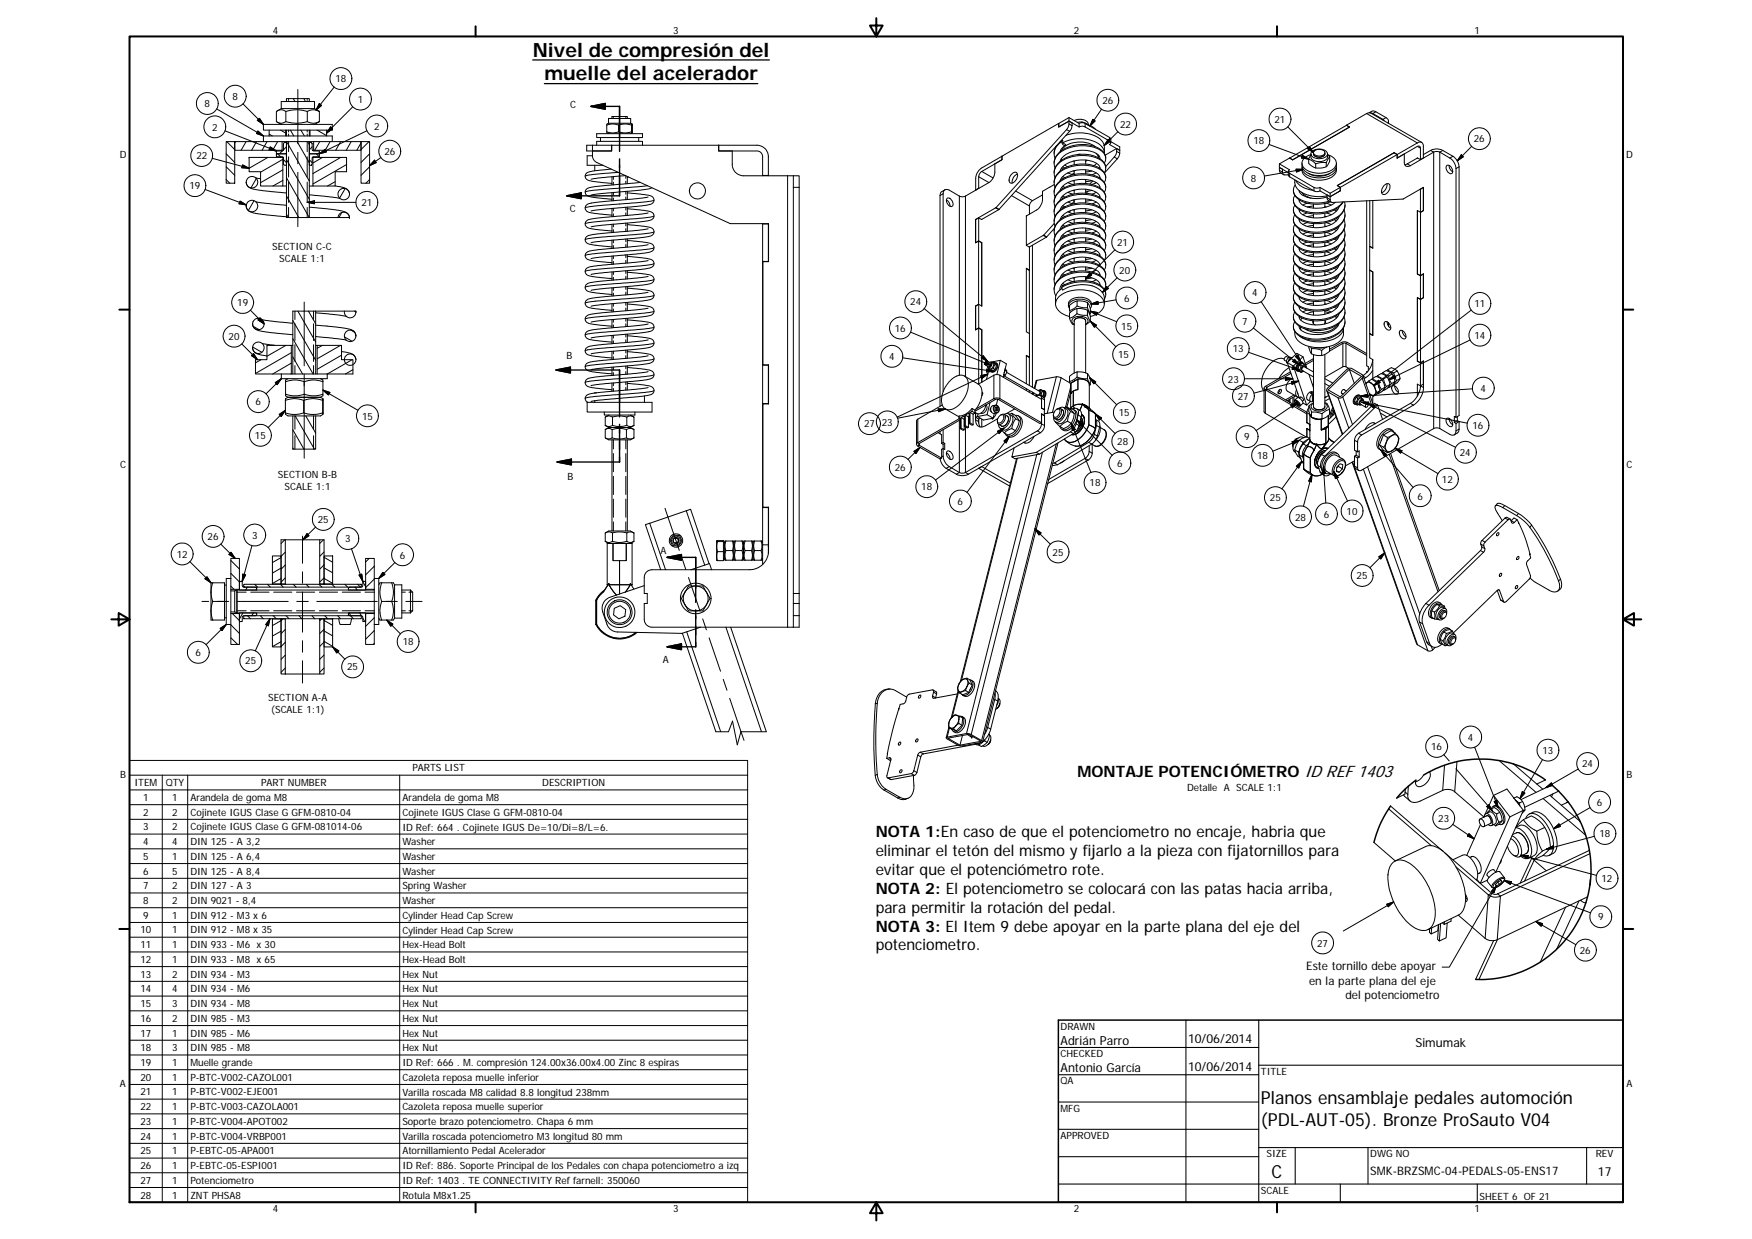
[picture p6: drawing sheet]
<svg xmlns="http://www.w3.org/2000/svg" width="420mm" height="297mm" viewBox="0 0 420 297" stroke-linecap="round" stroke-linejoin="round" font-family="sans-serif">
<defs><g id="words">
<g font-size="4.7">
<text x="127.8" y="13.6">Nivel de compresión del</text>
<text x="130.5" y="19.3">muelle del acelerador</text>
</g>
<g font-size="4.3">
<text x="302.4" y="264.7">Planos ensamblaje pedales automoción</text>
<text x="302.4" y="269.9">(PDL-AUT-05). Bronze ProSauto V04</text>
<text x="304.9" y="282.4">C</text>
</g>
<g font-size="3.8">
<text x="258.4" y="186.2">MONTAJE POTENCIÓMETRO ID REF 1403</text>
<text x="210" y="200.7">NOTA 1:En caso de que el potenciometro no encaje, habria que</text>
<text x="210" y="205.2">eliminar el tetón del mismo y fijarlo a la pieza con fijatornillos para</text>
<text x="210" y="209.7">evitar que el potenciómetro rote.</text>
<text x="210" y="214.3">NOTA 2: El potenciometro se colocará con las patas hacia arriba,</text>
<text x="210" y="218.8">para permitir la rotación del pedal.</text>
<text x="210" y="223.3">NOTA 3: El Item 9 debe apoyar en la parte plana del eje del</text>
<text x="210" y="227.9">potenciometro.</text>
</g>
<g font-size="3">
<text x="254.3" y="250.5">Adrián Parro</text>
<text x="284.9" y="250.1">10/06/2014</text>
<text x="339.5" y="251.1">Simumak</text>
<text x="254.3" y="257.1">Antonio García</text>
<text x="284.9" y="256.6">10/06/2014</text>
<text x="383.2" y="281.9">17</text>
</g>
<g font-size="2.8">
<text x="313.2" y="232.7">Este tornillo debe apoyar</text>
<text x="313.9" y="236.1">en la parte plana del eje</text>
<text x="322.7" y="239.5">del potenciometro</text>
<text x="328.6" y="281.7">SMK-BRZSMC-04-PEDALS-05-ENS17</text>
</g>
<g font-size="2.4">
<text x="65.4" y="8">4</text>
<text x="161.4" y="8">3</text>
<text x="257.5" y="8">2</text>
<text x="353.6" y="8">1</text>
<text x="55.8" y="24">8</text>
<text x="80.4" y="19.7">18</text>
<text x="49.1" y="25.7">8</text>
<text x="85.8" y="24.6">1</text>
<text x="136.7" y="25.8">C</text>
<text x="264.4" y="24.9">26</text>
<text x="305.6" y="29.5">21</text>
<text x="50.9" y="31.3">2</text>
<text x="89.7" y="31.1">2</text>
<text x="268.6" y="30.6">22</text>
<text x="300.6" y="34.6">18</text>
<text x="353.5" y="34.1">26</text>
<text x="28.7" y="38">D</text>
<text x="47.1" y="38.2">22</text>
<text x="92.2" y="37.2">26</text>
<text x="390" y="38">D</text>
<text x="45.5" y="45.4">19</text>
<text x="300" y="43.6">8</text>
<text x="86.7" y="49.4">21</text>
<text x="136.7" y="50.8">C</text>
<text x="267.9" y="58.9">21</text>
<text x="65.3" y="60">SECTION C-C</text>
<text x="66.9" y="62.9">SCALE 1:1</text>
<text x="268.4" y="65.7">20</text>
<text x="300.3" y="71">4</text>
<text x="56.9" y="73.4">19</text>
<text x="218.3" y="73.2">24</text>
<text x="269.6" y="72.3">6</text>
<text x="297.9" y="77.9">7</text>
<text x="353.6" y="73.6">11</text>
<text x="54.8" y="81.5">20</text>
<text x="214.6" y="79.5">16</text>
<text x="268.9" y="79">15</text>
<text x="353.6" y="81.3">14</text>
<text x="135.9" y="86.2">B</text>
<text x="213.2" y="86.3">4</text>
<text x="268.1" y="85.9">15</text>
<text x="295.6" y="84.5">13</text>
<text x="294.5" y="91.7">23</text>
<text x="296.9" y="95.8">27</text>
<text x="355.1" y="93.9">4</text>
<text x="61.3" y="97.2">6</text>
<text x="86.8" y="100.6">15</text>
<text x="268.3" y="99.8">15</text>
<text x="61.1" y="105.3">15</text>
<text x="207.2" y="102.5">27</text>
<text x="211.5" y="102">23</text>
<text x="267.9" y="106.7">28</text>
<text x="298.4" y="105.6">9</text>
<text x="353.1" y="102.8">16</text>
<text x="28.8" y="112.2">C</text>
<text x="214.6" y="112.9">26</text>
<text x="267.9" y="111.9">6</text>
<text x="301.5" y="110.1">18</text>
<text x="350.1" y="109.3">24</text>
<text x="390.1" y="112.2">C</text>
<text x="66.7" y="114.7">SECTION B-B</text>
<text x="68.3" y="117.6">SCALE 1:1</text>
<text x="136.1" y="115">B</text>
<text x="220.9" y="117.6">18</text>
<text x="261.3" y="116.6">18</text>
<text x="339.9" y="119.8">6</text>
<text x="345.8" y="115.8">12</text>
<text x="76.2" y="125.4">25</text>
<text x="229.6" y="121">6</text>
<text x="304.5" y="120.2">25</text>
<text x="310.6" y="124.8">28</text>
<text x="317.4" y="124.1">6</text>
<text x="322.9" y="123.4">10</text>
<text x="49.8" y="129.5">26</text>
<text x="60.4" y="129.2">3</text>
<text x="82.8" y="130">3</text>
<text x="42.4" y="133.7">12</text>
<text x="95.9" y="133.9">6</text>
<text x="158.4" y="132.9">A</text>
<text x="252.4" y="133.2">25</text>
<text x="325.3" y="138.9">25</text>
<text x="96.6" y="154.7">18</text>
<text x="46.9" y="157.3">6</text>
<text x="58.8" y="159.3">25</text>
<text x="83.3" y="160.7">25</text>
<text x="159" y="159">A</text>
<text x="64.3" y="168">SECTION A-A</text>
<text x="65" y="170.9">(SCALE 1:1)</text>
<text x="343.2" y="179.8">16</text>
<text x="352" y="177.6">4</text>
<text x="98.9" y="185">PARTS LIST</text>
<text x="369.9" y="180.7">13</text>
<text x="379.4" y="183.9">24</text>
<text x="28.8" y="186.5">B</text>
<text x="32.3" y="188.5">ITEM</text>
<text x="39.7" y="188.5">QTY</text>
<text x="62.6" y="188.5">PART NUMBER</text>
<text x="130" y="188.5">DESCRIPTION</text>
<text x="284.7" y="189.6">Detalle A SCALE 1:1</text>
<text x="390.1" y="186.5">B</text>
<text x="34.3" y="192">1</text>
<text x="34.3" y="195.5">2</text>
<text x="41.3" y="192">1</text>
<text x="41.3" y="195.5">2</text>
<text x="45.6" y="192">Arandela de goma M8</text>
<text x="45.6" y="195.6">Cojinete IGUS Clase G GFM-0810-04</text>
<text x="96.5" y="192">Arandela de goma M8</text>
<text x="96.5" y="195.6">Cojinete IGUS Clase G GFM-0810-04</text>
<text x="344.9" y="197">23</text>
<text x="382.9" y="193.2">6</text>
<text x="34.3" y="199.1">3</text>
<text x="34.3" y="202.6">4</text>
<text x="41.3" y="199.1">2</text>
<text x="41.3" y="202.6">4</text>
<text x="45.6" y="199.1">Cojinete IGUS Clase G GFM-081014-06</text>
<text x="45.6" y="202.6">DIN 125 - A 3,2</text>
<text x="96.5" y="199.1">ID Ref: 664 . Cojinete IGUS De=10/Di=8/L=6.</text>
<text x="96.5" y="202.6">Washer</text>
<text x="383.6" y="200.7">18</text>
<text x="34.3" y="206.1">5</text>
<text x="34.3" y="209.7">6</text>
<text x="41.3" y="206.1">1</text>
<text x="41.3" y="209.7">5</text>
<text x="45.6" y="206.1">DIN 125 - A 6,4</text>
<text x="45.6" y="209.7">DIN 125 - A 8,4</text>
<text x="96.5" y="206.2">Washer</text>
<text x="96.5" y="209.7">Washer</text>
<text x="34.3" y="213.2">7</text>
<text x="41.3" y="213.2">2</text>
<text x="45.6" y="213.2">DIN 127 - A 3</text>
<text x="96.5" y="213.2">Spring Washer</text>
<text x="384.1" y="211.4">12</text>
<text x="34.3" y="216.7">8</text>
<text x="34.3" y="220.3">9</text>
<text x="41.3" y="216.7">2</text>
<text x="41.3" y="220.3">1</text>
<text x="45.6" y="216.7">DIN 9021 - 8,4</text>
<text x="45.6" y="220.3">DIN 912 - M3 x 6</text>
<text x="96.5" y="216.7">Washer</text>
<text x="96.5" y="220.3">Cylinder Head Cap Screw</text>
<text x="383.2" y="220.6">9</text>
<text x="33.7" y="223.8">10</text>
<text x="33.7" y="227.3">11</text>
<text x="41.3" y="223.8">1</text>
<text x="41.3" y="227.3">1</text>
<text x="45.6" y="223.8">DIN 912 - M8 x 35</text>
<text x="45.6" y="227.3">DIN 933 - M6 x 30</text>
<text x="96.5" y="223.8">Cylinder Head Cap Screw</text>
<text x="96.5" y="227.4">Hex-Head Bolt</text>
<text x="315.9" y="226.9">27</text>
<text x="33.7" y="230.8">12</text>
<text x="41.3" y="230.8">1</text>
<text x="45.6" y="230.8">DIN 933 - M8 x 65</text>
<text x="96.5" y="230.9">Hex-Head Bolt</text>
<text x="378.9" y="228.7">26</text>
<text x="33.7" y="234.4">13</text>
<text x="33.7" y="237.9">14</text>
<text x="41.3" y="234.4">2</text>
<text x="41.3" y="237.9">4</text>
<text x="45.6" y="234.4">DIN 934 - M3</text>
<text x="45.6" y="237.9">DIN 934 - M6</text>
<text x="96.5" y="234.4">Hex Nut</text>
<text x="96.5" y="237.9">Hex Nut</text>
<text x="33.7" y="241.4">15</text>
<text x="33.7" y="245">16</text>
<text x="41.3" y="241.4">3</text>
<text x="41.3" y="245">2</text>
<text x="45.6" y="241.4">DIN 934 - M8</text>
<text x="45.6" y="245">DIN 985 - M3</text>
<text x="96.5" y="241.4">Hex Nut</text>
<text x="96.5" y="245">Hex Nut</text>
<text x="33.7" y="248.5">17</text>
<text x="41.3" y="248.5">1</text>
<text x="45.6" y="248.5">DIN 985 - M6</text>
<text x="96.5" y="248.5">Hex Nut</text>
<text x="254.3" y="246.8">DRAWN</text>
<text x="33.7" y="252">18</text>
<text x="33.7" y="255.6">19</text>
<text x="41.3" y="252">3</text>
<text x="41.3" y="255.6">1</text>
<text x="45.6" y="252">DIN 985 - M8</text>
<text x="45.6" y="255.6">Muelle grande</text>
<text x="96.5" y="252">Hex Nut</text>
<text x="96.5" y="255.7">ID Ref: 666 . M. compresión 124.00x36.00x4.00 Zinc 8 espiras</text>
<text x="254.3" y="253.4">CHECKED</text>
<text x="302.4" y="257.6">TITLE</text>
<text x="28.8" y="260.7">A</text>
<text x="33.7" y="259.1">20</text>
<text x="33.7" y="262.6">21</text>
<text x="41.3" y="259.1">1</text>
<text x="41.3" y="262.6">1</text>
<text x="45.6" y="259.1">P-BTC-V002-CAZOL001</text>
<text x="45.6" y="262.6">P-BTC-V002-EJE001</text>
<text x="96.5" y="259.1">Cazoleta reposa muelle inferior</text>
<text x="96.5" y="262.7">Varilla roscada M8 calidad 8.8 longitud 238mm</text>
<text x="254.3" y="259.9">QA</text>
<text x="390" y="260.7">A</text>
<text x="33.7" y="266.1">22</text>
<text x="33.7" y="269.7">23</text>
<text x="41.3" y="266.1">1</text>
<text x="41.3" y="269.7">1</text>
<text x="45.6" y="266.1">P-BTC-V003-CAZOLA001</text>
<text x="45.6" y="269.7">P-BTC-V004-APOT002</text>
<text x="96.5" y="266.2">Cazoleta reposa muelle superior</text>
<text x="96.5" y="269.7">Soporte brazo potenciometro. Chapa 6 mm</text>
<text x="254.3" y="266.5">MFG</text>
<text x="33.7" y="273.2">24</text>
<text x="41.3" y="273.2">1</text>
<text x="45.6" y="273.2">P-BTC-V004-VRBP001</text>
<text x="96.5" y="273.2">Varilla roscada potenciometro M3 longitud 80 mm</text>
<text x="254.3" y="273.1">APPROVED</text>
<text x="33.7" y="276.8">25</text>
<text x="33.7" y="280.3">26</text>
<text x="41.3" y="276.8">1</text>
<text x="41.3" y="280.3">1</text>
<text x="45.6" y="276.8">P-EBTC-05-APA001</text>
<text x="45.6" y="280.3">P-EBTC-05-ESPI001</text>
<text x="96.5" y="276.8">Atornillamiento Pedal Acelerador</text>
<text x="96.5" y="280.3">ID Ref: 886. Soporte Principal de los Pedales con chapa potenciometro a izq</text>
<text x="303.8" y="277.4">SIZE</text>
<text x="328.6" y="277.4">DWG NO</text>
<text x="382.7" y="277.4">REV</text>
<text x="33.7" y="283.8">27</text>
<text x="33.7" y="287.3">28</text>
<text x="41.3" y="283.8">1</text>
<text x="41.3" y="287.3">1</text>
<text x="45.6" y="283.8">Potenciometro</text>
<text x="45.6" y="287.3">ZNT PHSA8</text>
<text x="96.5" y="283.8">ID Ref: 1403 . TE CONNECTIVITY Ref farnell: 350060</text>
<text x="96.5" y="287.4">Rotula M8x1.25</text>
<text x="302.4" y="286.2">SCALE</text>
<text x="354.8" y="287.7">SHEET 6 OF 21</text>
<text x="65.4" y="290.7">4</text>
<text x="161.4" y="290.7">3</text>
<text x="257.5" y="290.7">2</text>
<text x="353.6" y="290.7">1</text>
</g>
</g></defs>
<g fill="none" stroke="#000" stroke-width=".24">
<path d="M52 26.1l11.2 6.5M54 31.4l12.3 4.8M54.2 34h2.1v9.9h-2.1zM54.2 40l2.1 2M54.2 36.9l2.1 2M54.4 34l1.9 1.9M56.5 34l-.2 .3M58.2 39.5l1.5 .8-1.7-.1zM58.3 24.9l4.9 4.9M59 34l-1.2 2M59.7 37.7h8.1v6.9h-5.3v-3.4h-2.8zM59.9 37.7l-.2 .1"/>
<path d="M61.5 34l-1.2 2M61.7 28.9l.5-.5 1 1.4zM61.9 31.4l1.3 1.2-1.7-.6zM63.2 34h-6.9v2h11.4v-2M63.2 34h16.5M63.2 32.6v1.4M63.2 29.8h16.5v1.4h-16.5zM63.2 32.6h16.5v1.4M64 34l-1.1 2M64.3 37.7l-4.6 2.6-8.8-2.3M64.5 32.2l.8 .4M64.5 31.2v1.4"/>
<path d="M64.8 35.2l1.5 1-1.8-.3zM66.3 36.9h2.4v2.7h-.5l-.2-.3-.1-1.6-1.6-.1zM66.5 29.3l.9 .5M66.6 36.9l.7 .7M66.6 34l-1.2 2M67.3 31.2l1.2 .7M67.4 24.3h8v1.7h-8zM67.4 26l-.9 .6M67.7 36h.3M67.7 36.2l-.7 .7M67.8 38.2l-5.3 3.1M67.8 37.7h.2"/>
<path d="M68 38.3l.7 .7M68.2 34.1h.5v2.8h-2.4v-.7h1.4l.2-.2 .1-1.5zM68.5 31.2v1.4M68.5 26.7v2.5M68.5 26.7a1.8 1.8 0 0 0-2.2 0v2.5a1.87 1.87 0 0 0 2.2 0M68.5 29.2a8.9 8.9 0 0 0 5.2 0M68.5 26.7a8.4 8.4 0 0 1 5.2 0M68.7 24.3v-.7h5.5v.7M68.7 38.2l5.5 9.6M68.7 35.2l-.7 .7M68.7 31.2v1.4M69.2 23.6v.3"/>
<path d="M69.2 24.1v.2M69.2 31.2v.4M69.2 32.1v.5M69.2 34v2.4M69.2 37.6v4.8M69.6 31.2l.9 1.4M70.3 23.6l.4 .7M71.3 34l2.9 5M71.4 21.5v13M71.4 36.5v2.8M72.2 31.2l.8 1.4M72.9 23.6l.4 .7"/>
<path d="M73.7 23.6v.3M73.7 24.1v.2M73.7 31.2v.4M73.7 32.1v.5M73.7 34v2.4M73.7 37.6v4.8M73.7 26.7v2.5M73.7 29.2a2.95 2.95 0 0 0 2.9 0M73.7 26.7a2.81 2.81 0 0 1 2.9 0M73.8 34l.4 .7M74.2 38.3l.7 .7M74.2 31.2v1.4"/>
<path d="M74.2 34v18.2M74.2 34.1h.5l.2 .4v1.5l.3 .2h1.4v.7h-2.4zM74.2 36.9h2.4v.7l-1.7 .1v1.6l-.2 .3h-.5zM74.3 31.2v1.4M74.9 35.2l-.7 .7M74.9 36h.3M74.9 37.7h.1M75 37.7h8.1v3.5h-2.7v3.4h-5.4zM75.4 26l1.2 .7M75.9 36.9l.6 .7M76 31.2l2.3 1.3M76.6 24.8l.5 .5-1.3 1.1z"/>
<path d="M76.6 36.6l-.3 .3M76.6 36.9l1.4-1.1 .3 .6zM76.6 26.7v2.5M76.6 29.2l-1.2 .6M76.7 34l-1.2 2M77.4 37.7l-2.4 1.4M78.3 31.2v1.4M79.2 34l-1.2 2M79.3 30.4l.5 .5-1.5 1zM79.7 34h6.9v2h-11.4v-2M80.1 20.9l-4.3 5.5M81.7 34l-1.2 2"/>
<path d="M81.7 37.7l-6.7 3.9M83.1 39.5l-8.1 4.6M84.2 34l-1.2 2M84.6 25.6l-6.3 6.3M86.6 34.3l-1 1.7M86.6 34h2v9.9h-2zM88 31.3l-11.4 5.6M88.5 34l-1.9 1.9M88.6 40l-2 2M88.6 36.9l-2 2M89.8 38.4l.4 .6-1.6 .7zM91.3 37.8l-2.7 1.9"/>
<path d="M142.1 34.8h4.6M142.1 37.3h-1.3v2.3h3.8M142.1 34.8h-1.4v1.4h1.4M142.1 34.8v1.4M142.6 39.6v1.3M143.1 34.8v-.9h11v.9M143.1 32h11v1h-11zM144 33v.9M145.5 31.6l1.4 .3 1.4-.3M145.5 30v1.6M145.5 30l1.4-.3 1.4 .3M145.5 31.6l.1 .3 .3 .1"/>
<path d="M145.9 28.4h5.3v1.1h-5.3zM145.9 29.5l-.3 .2-.1 .3M146.7 34.8v1.4h-4.6M147.1 27.9v.2M147.1 28.2v.2M148.3 30v1.6M148.3 31.6l1.6 .3 1.6-.3M148.3 30l1.6-.3 1.6 .3M150.1 27.9v.2M150.1 28.2v.2M150.4 28.4v-.5h-3.6v.5M151.2 29.5l.4 .2"/>
<path d="M151.5 30v1.6M151.5 30l.1-.3v2.2l-.1-.3M151.6 31.9l-.4 .1M153.2 33v.9M172.3 34.8v1.4h3.3v3.2a2.7 2.7 0 0 0 2.7 2.7h10.6M172.3 34.8h-25.6v1.4h-4.6v1.1a1.82 1.82 0 0 0 1 1.7l31.9 14.6h9.3v9.1h-1.3v24.8h1.3v9.3h-1.3v24.8h1.3v10.4a4.5 4.5 0 0 1-4.6 4.6h-23.4a1.87 1.87 0 0 0-1.8 1.8v3.9h.7v2.4h-.7v3.8a1.83 1.83 0 0 0 1.8 1.9h32.6M172.3 34.8h9.2a2.77 2.77 0 0 1 2.8 2.8v4.5M172.4 34.8v1.4h9.1a1.35 1.35 0 0 1 1.4 1.4v4.5M240.3 37.5h.1M240.3 37.4v.9l-5 2.9-.5 .6-.1 .6M240.3 38.3l-1.7 1-.1 2.7-1 1.5-6 3.5M253.1 35.2v.2"/>
<path d="M253.4 34.9a3.1 3.1 0 0 0-.4 3.1M253.9 29.6l-18.5 10.7-.5 .4a2.98 2.98 0 0 0-.9 2.1v2.8M253.9 29.6h.1M254.5 38.1l.1 .3M254.6 34a3.5 3.5 0 0 0-1.8 2.8M254.7 33.7l.2-.1v.6l.7 .5a.66 .66 0 0 1-.8-.1 .66 .66 0 0 1-.2-.8zM254.7 33.7l-.6 .4M254.9 34.2a8.6 8.6 0 0 1 9.1 .7l.7 1 .1 .8M254.9 40l.5 .3M255.4 39.5l.6 .5M255.4 34.8l-.8 .8-.4 .8M255.6 32.5a8.7 8.7 0 0 1 8.5 1.1l.6 1.1 .1 1.9"/>
<path d="M255.8 31.1l.7 .4M255.8 31.1l-16.9 18.7M256.4 29.7l.7 .4M256.4 29.7l-.1 .6-.5 .8M256.4 28.2v1.5M256.4 29l2.4 1.4M256.4 28.2l2.4 1.4M256.4 28.2l-2.5 1.4M256.4 29l.7 .4v.7M256.4 29l-2.5 1.4v-.8M256.5 31.5l-16.9 18.7M257.1 30.1l-.2 .8-.4 .6"/>
<path d="M257.5 38.6l.1 .1M257.6 38.6v.9M257.6 28.9a2.55 2.55 0 0 1 3.4 .7v.3l-1.5-.6M258.8 30.4a1.45 1.45 0 0 1 1.4 0M258.8 29.6l.5-.2 .9 .2M258.8 29.6v.8M259 37l-.6 .1M259.5 29.3h-1.1M259.5 29.3v.1M260.2 29.6l5.9 3.3M260.2 30.4l5.9 3.4M260.2 29.6v.8"/>
<path d="M260.4 38.4v.9M260.7 29.8l1.2 .5 .9 .7M260.7 38.4l-.3 .3M262.1 28.6l.5 .4-1.2 1.2zM262.6 35.2a6.4 6.4 0 0 0-7.7 .4l-.3 .5M262.9 36.8l.6 1M263 39.2l-.6 .5M263.5 37.2v.6M263.8 38.1a2.71 2.71 0 0 0-2.8-1.9 6.8 6.8 0 0 0-6.6 2l-.2 .5M264.2 26.2l-2.8 4M264.8 39.1a2.73 2.73 0 0 0-1.9-3.8 8.8 8.8 0 0 0-9.3 1.8 3 3 0 0 0-.6 3.2M265.2 38a3.6 3.6 0 0 0-3.3-2.8 8.7 8.7 0 0 0-8.7 2.4l-.4 1.5"/>
<path d="M265.4 37l-.4 .2M265.8 33.4l.5 .5-1.5 1zM266.1 33.8a.44 .44 0 0 1 .3 .4 .44 .44 0 0 1-.3 .4l2.4 1.4-.7-.4M266.1 32.9v.9M266.1 32.9l.3 .4v.9M266.4 34l2.1 1.2v1.5M267.2 37.6l-2.1 2.4M267.2 37.6l.7 .5M267.8 36.3l.7 .4M267.8 35.6l-2.5 1.4M267.8 36.3l-.1 .6-.5 .7M267.8 35.6v.7"/>
<path d="M267.9 38.1l-3 3.4M268.1 31.6l-3.3 3.3M268.5 36.7l-.1 .6-.5 .8M304.3 34.6l9.5 3.5M306.8 39.3v1.6M306.8 39.3l2.5 1.4a.43 .43 0 0 0-.3 .4 .43 .43 0 0 0 .3 .5M308.8 30.4l6.2 6.2v.3M309.3 37.9l-2.5 1.4M309.3 37.9h.1M312.2 39.1a2.63 2.63 0 0 0 2.6 2.8 5.3 5.3 0 0 0 5.5-1.5l.2-1.3M312.3 40a2.44 2.44 0 0 0 2.1 2.4 5.4 5.4 0 0 0 5.9-1.5l.2-.9M312.3 37.2l1.5 .9-1.7-.2z"/>
<path d="M313.5 35.6l.5-.5 1 1.5zM313.8 38.1l1.1 .6 .6 .6M313.8 38.1l.1 1.2 .8 .6 .8 .4M314.4 37.1a2.2 2.2 0 0 0-2.1 2.6 4.8 4.8 0 0 0 5.1 1.7 3.2 3.2 0 0 0 3.1-2.2 2.5 2.5 0 0 0-2.1-2.1M314.4 37.1l-.6 1M314.4 36.9v.7a2.2 2.2 0 0 0 3 1l.9-.7 .1-1M314.6 36.3a2.59 2.59 0 0 1 3.7 .4 1.52 1.52 0 0 1-1.8 1.4 1.7 1.7 0 0 1-2.1-1.3zM315 36.9a1.66 1.66 0 0 0 2.6 .4l.1-.4M315 36.9a1.54 1.54 0 0 0 2.7 0M315.2 36.2a1.85 1.85 0 0 1 2.5 .3 1.49 1.49 0 0 1-2.4 .6l-.3-.5zM315.5 39.3v1M317.7 36.6v.3"/>
<path d="M318.1 39v1l-1 .3h-1.6M318.1 39h-1.3l-1.3 .3M318.4 37.1l.5 .5M318.9 37.6l-.1 1.2-.7 1.2M318.9 37.6l-.8 1.4M322.9 30.1l.7 .4-13.6 7.8-.7-.4M322.9 30.1l-13.6 7.8M322.9 30v.1M327.7 27.2l.8-.2 .3 .1 12.1 7M327.7 27.2l12.2 7.1M327.7 27.2l-4.8 2.8M328.4 27l.8 .2"/>
<path d="M329.2 27.2l2.4 1.4 .3 .4M329.9 26.8l-.7 .4M329.9 26.8l2.5 1.4M329.9 26.8l-.7-.2-.9 .4M332.4 28.2l-.8 .4v.2M332.4 28.2a.87 .87 0 0 1 .4 1.3M333 29v.6M334.3 36.6l.8 .5M334.3 36.6l-13.6 7.9 .7 .4M334.3 36.6l.8 .4M334.3 36.6v.1M335.1 37.9h.1"/>
<path d="M335.1 37.9l1.7-1v2a.89 .89 0 0 0 .4 .9 .89 .89 0 0 0 1-.1M335.1 37.1l-13.7 7.8-.7-.4M335.1 37v.9M337.5 39.3l.7 .4M337.5 39.3l-.6 .2M339.9 34.3l-4.8 2.7M339.9 34.3a.86 .86 0 0 1 1-.2 .86 .86 0 0 1 .4 1v2.7l-.7 .5-.7-.4M339.9 35.1l.7 .4M339.9 37.9l-2.4 1.4M340.6 35.5a.46 .46 0 0 0-.2-.4 .46 .46 0 0 0-.5 0l-4.8 2.8M340.6 35.5v2.8M343.1 36.1l.7 .4"/>
<path d="M343.1 36.1l.2-.1a3.2 3.2 0 0 1 2.7 .1M343.1 36.1l-1.8 1M343.8 36.5v66.2M343.8 36.5l.5-.2 1 .2M343.8 36.5l-5.6 3.2M345.3 36.5l2.4 1.4M345.3 36.5v66.2M346 36.1l2.4 1.4M346 36.1l-.7 .4M346.9 39.7a1.21 1.21 0 0 1 1.2 .6 1.21 1.21 0 0 1 0 1.3 1.39 1.39 0 0 1-1.2-1.9zM347.5 39.7l.2 .7 .7 .8M347.7 37.9a3.3 3.3 0 0 1 1.5 2.5"/>
<path d="M348.4 37.5l-.7 .4M348.4 37.5l.6 .4a3.1 3.1 0 0 1 .9 2.1M350.4 37.1l.5 .5-1.4 1zM352.9 35.1l-3.4 3.5M49.2 45.4l9.9 3.7M54.2 43.1l.9 .8M57.6 48.2l1.5 .9-1.8-.2zM59 49.4l.3 .8a4.6 4.6 0 0 0 3.3 1.2l6.1 .6M59 43.7a2.24 2.24 0 0 0 2.5 1.8l7.2 .7M60.9 48.1l-1.3 2.3M61.3 48.4l7.4 .8M61.3 42.7l1.2 .2"/>
<path d="M61.5 42.8l-1.3 2.2M67.8 43.3l-2.4 1.3M67.8 40.7l-5.3 3.1M67.8 44.6h.9M68.7 42.6l5.5 9.6M68.7 47l3 5.2M68.7 51.3l.4 .9M69.2 43.7v4.8M69.2 49.7v2.5M71.4 41.3v13M73.7 48.5l1.7-.3v.7zM73.7 43.7v4.8h11.7"/>
<path d="M73.7 49.7v2.5M74.2 43.4l-5.5-9.4v18.2h5.5M74.2 49.7l5.4 .5a6.9 6.9 0 0 1 3.8 1.1l.4 .9M74.2 46.7l7.3 .9M74.2 52.2h6.9M74.2 44.6h.8M80.4 43.6l-1.9 1M80.4 44.6a4.5 4.5 0 0 1 3.2 1.1l.2 .8M81.5 51.2a1.39 1.39 0 0 1 1.4-.2 1.39 1.39 0 0 1 .9 1.2h-2.7zM82 50.9l-.7 1.3M82.8 45.2l-1.4 2.3M83.8 52.2h.1"/>
<path d="M88.6 43.1l-.8 .8M146.6 40.5l-3.5 .4a2.95 2.95 0 0 0-2.7 1 1.24 1.24 0 0 0 1.4 1.5l5 .6M146.8 42.4v1.9M146.8 46.2v2M146.8 50v1.9M146.8 53.8v2M146.8 57.6v2M147.1 42.3v.7M147.1 43.7v.6M147.1 46.1v.7M147.1 47.5v.6M147.1 50v.6"/>
<path d="M147.1 51.3v.6M147.1 53.7v.7M147.1 55.1v.6M147.1 57.6v.6M147.1 58.9v.6M148.3 41.3l-6.2 .5-1.8 .4M150 42.1l-8.3 .9M150.1 42.1v.7M150.1 43.4v.7M150.1 45.9v.7M150.1 47.2v.7M150.1 49.7v.7"/>
<path d="M150.1 51v.7M150.1 53.5v.7M150.1 54.8v.7M150.1 57.3v.7M150.1 58.6v.7M150.4 46.2l1 .1a12.6 12.6 0 0 1 5.2 1 1.09 1.09 0 0 1 .1 1.2 1.09 1.09 0 0 1-1.1 .6l-13.9 1.5M150.4 50l1 .1a13.3 13.3 0 0 1 5.2 1 1.1 1.1 0 0 1 .1 1.2 1.1 1.1 0 0 1-1.1 .6l-13.9 1.5M150.4 53.8l1.9 .2a9.5 9.5 0 0 1 4.3 .9 1.1 1.1 0 0 1 .1 1.2 1.1 1.1 0 0 1-1.1 .6l-13.9 1.5M150.4 57.7l1.5 .1a9.8 9.8 0 0 1 4.7 .9 1.1 1.1 0 0 1 .1 1.2 1.1 1.1 0 0 1-1.1 .6l-13.9 1.5M150.4 42.4l.4 .1M150.4 42.3v1.7M150.4 45.9v1.9"/>
<path d="M150.4 49.7v1.9M150.4 53.5v1.9M150.4 57.3v1.9M153.6 43.7l-9.3 .9a6.6 6.6 0 0 0-3.7 .8 1.18 1.18 0 0 0 0 1.3 1.18 1.18 0 0 0 1.2 .5l5 .6M155.3 44.5l-12.8 1.1-2.2 .5M155.4 47.2l-10.5 1.1a9 9 0 0 0-4.2 .8 1.06 1.06 0 0 0-.3 1.3 1.06 1.06 0 0 0 1.2 .6l5.2 .6M155.4 58.7l-10 1a11 11 0 0 0-4.7 .9 1.06 1.06 0 0 0-.3 1.2 1.06 1.06 0 0 0 1.2 .6l5.2 .6M155.4 54.8l-2.4 .4-7.6 .7a11 11 0 0 0-4.7 .8 1.08 1.08 0 0 0-.3 1.3 1.08 1.08 0 0 0 1.2 .6l5.2 .6M155.4 51.1l-10.5 1a8.8 8.8 0 0 0-4.3 .9 1.08 1.08 0 0 0-.1 1.2 1.08 1.08 0 0 0 1.1 .6l5.2 .6M156.3 45l-.7 .3-1.9 .3-9.5 .8-2.5 .4M156.8 59.4l-1.1 .3-1.9 .2-11.8 1-1.7 .4M156.8 48l-1.8 .4-11.6 .9-2.1 .3-1 .3"/>
<path d="M156.8 55.6l-.9 .3-2.1 .2-11.6 .9-1.9 .5M156.8 51.8l-.7 .2-2 .3-11.1 .8-1.9 .3-.8 .3M182.9 53.6v9.1M182.9 53.7h1.4M184.3 42.1h-1.4M184.3 53.6v9.1M188.9 42.1h1.4M188.9 42.1v108.3M190.3 42.1v2.8M190.3 44.9v97.4M190.3 44.9h1.4M190.3 42.1h1.4v2.8"/>
<path d="M191.7 44.9v102.7M225.4 46.9v50.5M226.2 46.5a.91 .91 0 0 1 .4-1 .91 .91 0 0 1 1.1 .1l2.4 1.4M226.2 46.5v47.4M226.2 46.5l-.8 .4M226.6 45.5l-1 .6-.2 .8M227 47.9l.6 .7 .2 .8M227.2 47.5a1.29 1.29 0 0 1 1.1 2 1.35 1.35 0 0 1-1.1-2zM230.1 47a1.49 1.49 0 0 0 1.4 0M230.1 47v43M231.5 47v43.3M233.9 52.6v5.6l.8-.4"/>
<path d="M233.9 52.6h.1M234 45.6h.1M234 58.2h.1M234 52.6v5.6M234.7 57.8l.7 .4M234.7 57.8v15.1M234.7 45.1l-.7 .5M234.7 52.2l.7 .4M234.7 52.2l-.7 .4M234.7 45.1h.1M234.7 57.8l-.7 .4M234.7 42.4l2.5 1.4"/>
<path d="M234.7 42.4v2.7M234.7 52.2v5.6M235.4 41.1l2.8 1.6M235.4 58.2v15.2l-.7-.4-.7 .4M235.4 58.2h.1M238.8 49.8l.7 .5M238.8 49.8l-4.9 2.8M238.9 49.8h-.1M238.9 49.8l.7 .4M239.5 50.3l-4.1 2.3M239.6 50.2l-.1 .1M242.6 46.9l4.3 2.5"/>
<path d="M242.8 41.6a.75 .75 0 0 1 1.1-.2 .75 .75 0 0 1 0 1.1 1.41 1.41 0 0 1-1.7 1.3 1.79 1.79 0 0 1 .6-2.2zM243.6 45.8l4 2.3M244 41.7a2.05 2.05 0 0 0-1.3 2.2M246.2 51.7l-.1 7.1 .8 .4v5.6M246.9 49.4v1.9M247.6 58.8v34M250 46.7l-2.5 1.5-.4 .5-.2 .7M250.2 56.4l.7 .5M250.2 56.4l-4.1 2.4M250.3 56.4l.7 .4M250.3 56.4h-.1M250.9 56.9l-4.1 2.3"/>
<path d="M251 56.8l-.1 .1M251.7 44.9l-1.7 1v2.2l-.2 .7a2.92 2.92 0 0 1-1.3 1.6l-2.4 1.4M252.8 53.6l-2.5 2.8M252.8 44.2l-1.1 .7M252.9 54.7l-1.9 2.1M253 42.7l-.2 1.2 .2 1M253 42.7a7.3 7.3 0 0 1 7.4-3.4 4.8 4.8 0 0 1 4.7 2.9v.9l-.3 .7M254.6 58.9l.3 .3M254.6 40.3l.3 .3M254.6 44.9l.3 .3M254.6 51.9l.3 .3M254.6 42.6l.3 .3"/>
<path d="M254.6 47.3l.3 .3M254.6 54.3l.3 .2M254.6 49.6l.3 .3M254.6 56.6l.3 .3M254.9 58.6l.5 .3M254.9 56.3l.5 .3M254.9 54l.5 .3M254.9 51.6l.5 .3M254.9 49.3l.5 .3M254.9 47l.5 .3M254.9 44.7l.5 .2M254.9 42.3l.5 .3"/>
<path d="M255.2 49.5l-.1 .3M256.1 41.4l1.2 .5M256.1 46.1l1.2 .5M256.1 53.1l1.2 .4M256.1 43.8l1.2 .4M256.1 48.4l1.2 .5M256.1 55.4l1.2 .5M256.1 50.8l1.2 .4M256.1 57.8l1.2 .4M256.7 50.5l-.3 .4M257.3 59.6l.3 .1M257.3 57.3h.3"/>
<path d="M257.3 55h.3M257.3 52.6l.3 .1M257.3 50.3l.3 .1M257.3 48h.3M257.3 45.6l.3 .1M257.3 43.3l.3 .1M257.3 41h.3M257.6 40.9v.9M257.6 43.3v.9M257.6 45.6v.9M257.6 47.9v1M257.6 50.2v1"/>
<path d="M257.6 52.6v.9M257.6 54.9v.9M257.6 57.2v1M257.6 59.6v.9M257.6 48.3l-.5 .5M257.6 41.5l-.6 .3M260.4 40.7v1M260.4 43.1v.9M260.4 45.4v.9M260.4 47.7v1M260.4 50v1M260.4 52.4v.9"/>
<path d="M260.4 54.7v.9M260.4 57v1M260.4 59.4v.9M261 45.8l-.5 .5M261.8 59.6l-1.4 .3M261.8 57.3l-1.4 .2M261.8 55l-1.4 .2M261.8 52.6l-1.4 .3M261.8 50.3l-1.4 .2M261.8 48l-1.4 .2M261.8 45.6l-1.4 .3M261.8 43.3l-1.4 .3"/>
<path d="M261.8 41l-1.4 .2M262.1 43.4l-.7 .7M262.8 43.7l-.1 .2M262.9 41.4l-1.1 .5M262.9 46.1l-1.1 .5M262.9 53.1l-1.1 .4M262.9 43.8l-1.1 .4M262.9 48.4l-1.1 .5M262.9 55.4l-1.1 .5M262.9 50.8l-1.1 .4M262.9 57.8l-1.1 .4M263.8 42.7a2.86 2.86 0 0 0-2.8-1.9 6.8 6.8 0 0 0-6.6 2.1l-.2 .4"/>
<path d="M263.8 59a2.83 2.83 0 0 0-2.8-1.9 6.9 6.9 0 0 0-6.6 2.1l-.2 .5M263.8 58.8l-.2 .1M263.8 56.5l-.2 .1M263.8 54.1l-.2 .2M263.8 51.8l-.2 .1M263.8 49.5l-.2 .1M263.8 47.2l-.2 .1M263.8 44.8l-.2 .1M263.8 42.5l-.2 .1M263.8 40.2l-.2 .1M263.8 40.4a2.75 2.75 0 0 0-2.8-1.9 6.8 6.8 0 0 0-6.6 2l-.2 .5M263.8 45.1a2.59 2.59 0 0 0-2.6-1.9 6.9 6.9 0 0 0-6.8 2l-.2 .5"/>
<path d="M263.8 52a2.79 2.79 0 0 0-2.8-1.9 6.8 6.8 0 0 0-6.6 2.1l-.2 .5M263.8 47.4a2.71 2.71 0 0 0-2.8-1.9 6.6 6.6 0 0 0-6.6 2.1l-.2 .4M263.8 54.4a2.69 2.69 0 0 0-2.8-1.9 6.8 6.8 0 0 0-6.6 2l-.2 .5M263.8 49.7a2.86 2.86 0 0 0-2.8-1.9 6.8 6.8 0 0 0-6.6 2.1l-.2 .5M263.8 56.7a2.65 2.65 0 0 0-2.6-1.9 7.3 7.3 0 0 0-6.7 1.9l-.3 .6M264.8 57.8a2.66 2.66 0 0 0-1.6-3.8 8.7 8.7 0 0 0-9.6 1.7 3 3 0 0 0-.6 3.2M264.8 55.4a2.73 2.73 0 0 0-1.9-3.8 8.8 8.8 0 0 0-9.3 1.8 3 3 0 0 0-.6 3.2M264.8 53.1a2.7 2.7 0 0 0-1.9-3.8 8.5 8.5 0 0 0-9.5 2l-.2 .2a3.2 3.2 0 0 0-.2 2.8M264.8 48.4a2.73 2.73 0 0 0-1.9-3.8 8.8 8.8 0 0 0-9.3 1.8 3 3 0 0 0-.6 3.2M264.8 46.1a2.73 2.73 0 0 0-1.9-3.9 8.8 8.8 0 0 0-9.3 1.8 3 3 0 0 0-.6 3.3M264.8 41.4a2.72 2.72 0 0 0-1.9-3.8 8.8 8.8 0 0 0-9.3 1.8 3 3 0 0 0-.6 3.2M264.8 50.8a2.66 2.66 0 0 0-1.6-3.8 9 9 0 0 0-9.5 1.5l-.1 .2a3 3 0 0 0-.6 3.2"/>
<path d="M265.2 54.3a3.7 3.7 0 0 0-3.6-2.8 8.6 8.6 0 0 0-8.4 2.4l-.4 1.5M265.2 51.9a3.4 3.4 0 0 0-3-2.6 8.8 8.8 0 0 0-8.8 2.1l-.6 1.1v.6M265.2 40.3a3.4 3.4 0 0 0-3-2.7 8.9 8.9 0 0 0-8.8 2.2l-.4 .7-.2 .9M265.2 56.6a3.6 3.6 0 0 0-3.3-2.8 8.9 8.9 0 0 0-8.5 2.2l-.4 .8-.2 1M265.2 49.6a3.5 3.5 0 0 0-3.3-2.7 8.6 8.6 0 0 0-8.7 2.4l-.4 1.5M265.2 58.9a3.5 3.5 0 0 0-3.3-2.7 8.6 8.6 0 0 0-8.7 2.4l-.4 1.5M265.2 47.3a3.5 3.5 0 0 0-3.3-2.8 8.7 8.7 0 0 0-8.7 2.4l-.4 1.5M265.2 44.9a3.9 3.9 0 0 0-3.8-2.8 8.5 8.5 0 0 0-8.2 2.5l-.4 1.5M265.2 42.6a3.6 3.6 0 0 0-3.3-2.7 8.9 8.9 0 0 0-8.5 2.2l-.4 .7-.2 1M267.4 59.9l-7 7M306.8 40.9l.8 .4M306.8 40.9l.2 .5 .8 .5"/>
<path d="M307.6 41.3l.3 .6h1.1M307.6 41.3v-.7l-.8-.4 2.2 1.2M309 41.1v1l.3 .3M309.3 41.6v.8M309.3 41.6l5.8 3.3M309.3 42.4l5.8 3.4M310.2 48a3.5 3.5 0 0 0 3.2 2.7 8.8 8.8 0 0 0 8.5-2.1l.1-.2M310.2 45.7a3.2 3.2 0 0 0 2.8 2.6 10.6 10.6 0 0 0 5.8-.1M310.5 43.1a3.5 3.5 0 0 0 3.1 3.6 9.6 9.6 0 0 0 4.7 .3M310.5 46.8a2.72 2.72 0 0 0 1.9 3.9 8.7 8.7 0 0 0 9.5-1.9l.2-.4M310.6 44.3a2.57 2.57 0 0 0 1.4 3.9 9.6 9.6 0 0 0 7.1 .2M310.7 43.2a5.1 5.1 0 0 0 4.2 2.4"/>
<path d="M310.8 40.6h1.7l-1.6 .6zM311.6 47.9v.2a3.7 3.7 0 0 0 3.7 1.8l2-.1a5.9 5.9 0 0 0 3-1.3M311.6 45.7a2.42 2.42 0 0 0 2.2 1.7l2.4 .2 2.1-.4M311.6 45.7v.1M311.7 48l-.1 .1M311.7 50.3l-.1 .1M311.7 52.6l-.1 .2M311.7 55l-.1 .1M311.7 57.3l-.1 .1M311.7 59.7l-.1 .1M312.2 46.1a3.7 3.7 0 0 0 2.2 1.4M312.2 40.3a2.63 2.63 0 0 0 2.6 2.7 5.3 5.3 0 0 0 5.5-1.5l.2-1.2"/>
<path d="M312.5 40.6l-9.3 1.6M312.7 46.7l-.2 .1M313.5 58l-1 .5M313.5 51.1l-1 .4M313.5 53.4l-1 .4M313.5 48.7l-1 .5M313.5 55.7l-1 .5M313.7 47.2l-.2 .1M313.7 41.5a5.2 5.2 0 0 0 5.3 0M315 48.9v1M315 51.3v.9M315 53.6v.9"/>
<path d="M315 55.9v1M315 58.3v.9M315 49.4l-1.5 .2M315 51.7l-1.5 .2M315 54l-1.5 .3M315 56.4l-1.5 .2M315 58.7l-1.5 .2M315.1 44.9v.9M315.1 45.8a1.45 1.45 0 0 0 1.5 0M315.1 44.9l.5 .2 1-.2M316.6 44.9l2.4 1.4M316.6 44.9v.9"/>
<path d="M317.7 48.8v.9M317.7 51.1v.9M317.7 53.4v1M317.7 55.8v.9M317.7 58.1v.9M317.7 49.6h.3M317.7 51.9h.3M317.7 54.2l.3 .1M317.7 56.5l.3 .1M317.7 58.9h.3M318 58l1.2 .5M318 51l1.2 .5"/>
<path d="M318 53.4l1.2 .4M318 48.7l1.2 .5M318 55.7l1.2 .5M318.3 47.4l.1 .6 .9 .5M318.3 47.4l.7 .5M319 47.9l.1 .4 .5 .2 16.9-.8 4.9-2.8-.1 5.6M319 46.3v1.6M320 50.3l.5 .3M320 52.6l.5 .4M320 55l.5 .3M320 57.3l.5 .3M320 59.7l.5 .2"/>
<path d="M320.5 59.4l.2 .3M320.5 52.4l.2 .2M320.5 54.7l.2 .3M320.5 50l.2 .3M320.5 57l.2 .3M321.1 54.2a5.1 5.1 0 0 1-4.7 2.7 5.1 5.1 0 0 1-4.8-1.6v-.4M321.1 49.6a5.6 5.6 0 0 1-5.6 2.6 4.3 4.3 0 0 1-3.9-1.7v-.3M321.1 56.6a5.2 5.2 0 0 1-4.9 2.6 5 5 0 0 1-4.6-1.5v-.5M321.1 51.9a5.5 5.5 0 0 1-5.4 2.7 4.3 4.3 0 0 1-4.1-1.8v-.2M321.1 58.9a5.5 5.5 0 0 1-5.4 2.7 4.3 4.3 0 0 1-4.1-1.8v-.3M321.4 44.9l-2.4 1.4M321.4 45.8l-2.4 1.4-2.4-1.4"/>
<path d="M321.4 44.9v.9M321.4 45.7l-2.4 1.5-.7-.5v.7M321.4 44.9v.8M322.3 52.6a3.8 3.8 0 0 1-2.7 4.9 8.4 8.4 0 0 1-8.7-.9 2.28 2.28 0 0 1-.4-2.8M322.3 55a3.8 3.8 0 0 1-2.7 4.8 8.6 8.6 0 0 1-8.5-.7 2.27 2.27 0 0 1-.6-2.9M322.3 57.3a3.7 3.7 0 0 1-2.4 4.7 8.9 8.9 0 0 1-8.7-.4l-.1-.1a2.29 2.29 0 0 1-.6-3M322.3 59.7a3.9 3.9 0 0 1-2.7 4.8 8.5 8.5 0 0 1-8.7-.9 2.28 2.28 0 0 1-.4-2.8M322.3 50.3a3.9 3.9 0 0 1-2.7 4.9 8.7 8.7 0 0 1-8.5-.7 2.31 2.31 0 0 1-.6-3M322.4 48.4a4.1 4.1 0 0 1-3.1 4.6 8.4 8.4 0 0 1-8.5-1.1l-.1-.2a2.21 2.21 0 0 1-.2-2.5M322.5 56.2a4.5 4.5 0 0 1-3.5 3.6 8.7 8.7 0 0 1-8.2-1.1l-.6-.9v-.5M322.5 58.5a4.6 4.6 0 0 1-3.8 3.7 8.4 8.4 0 0 1-8.1-1.3l-.4-1.2M322.5 53.8a4.8 4.8 0 0 1-4.3 3.9 8 8 0 0 1-7.6-1.5l-.4-.7v-.5"/>
<path d="M322.5 51.5a4.6 4.6 0 0 1-3.8 3.7 8.4 8.4 0 0 1-8.1-1.3l-.4-.8v-.5M322.5 49.2a4.6 4.6 0 0 1-3.8 3.7 8.4 8.4 0 0 1-8.1-1.3l-.4-1.3M327.8 48.1v39.6l.4 .2v.9M328.5 59.1l.7 .4zM328.5 48.1v16.6M329.2 48.1v11.4M331.9 44.4a.73 .73 0 0 1 .8-.4 .73 .73 0 0 1 .6 .7 1.79 1.79 0 0 1-1.6 1.9 1.5 1.5 0 0 1 .2-2.2zM332.6 44a2.05 2.05 0 0 1-1.3 2.2M339.9 50.5v15.2M340.6 45.4h.1M340.6 45.4v5.5M340.7 50.9v15.2l-.8-.4"/>
<path d="M341.3 45h.1M341.3 45v5.5M341.3 50.5l-.7 .4-.7-.4v15.2M341.3 45l-.7 .4M341.4 50.5l-.8 .4M349.2 40.4v59.7l-.4-.3v1.5M349.9 40v59.6l-.7 .5M349.9 40l-.7 .4M60 74.4l3.3 3.3M60.6 77.7a2.07 2.07 0 0 0 2.2 1.7l7.4 .8M60.7 78.2l1.4 .8M61.8 76.3l1.4 .9"/>
<path d="M62.4 76.2l.9 1.5-1.4-1zM62.9 76.6l7.3 .9M70.2 76.8l5.5 9.6M70.7 74.6v2M70.7 77.6v4M71.4 74.6l4.3 7.4M73 72.4v15.3M74 74.6l1.7 3M75.2 74.6v2M75.2 77.6v4M75.7 74.6h9.6M75.7 78l5.4 .5a6.6 6.6 0 0 1 3.9 1.1l.4 .9"/>
<path d="M75.7 74.6v15.1M75.7 75l7.4 .8M75.7 74.6h-5.5v15.1M82.6 74.6a1.39 1.39 0 0 0 1.3 1.6 1.39 1.39 0 0 0 1.5-1.4M84.2 79.2l.8 .4M85 74.6l.4 .2M85.3 74.6l.1 .2M146.8 61.4v2M146.8 65.2v2M146.8 69v2M146.8 72.8v2M146.8 76.6v2"/>
<path d="M147.1 61.4v.6M147.1 62.7v.7M147.1 65.2v.6M147.1 66.5v.7M147.1 69v.6M147.1 70.3v.6M147.1 72.8v.6M147.1 74.1v.6M147.1 76.6v.6M147.1 77.9v.6M150.1 61.1v.7M150.1 62.4v.7"/>
<path d="M150.1 64.9v.7M150.1 66.2v.7M150.1 68.7v.7M150.1 70v.7M150.1 72.5v.7M150.1 73.9v.6M150.1 76.3v.7M150.1 77.6v.7M150.4 61.5l1.5 .1a9.8 9.8 0 0 1 4.7 .9 1.15 1.15 0 0 1 0 1.3 1.15 1.15 0 0 1-1.2 .5l-13.7 1.5M150.4 65.3l1.5 .1a9.8 9.8 0 0 1 4.7 .9 1.15 1.15 0 0 1 0 1.4 1.15 1.15 0 0 1-1.2 .4l-13.7 1.5M150.4 69.1l1.5 .1a11.3 11.3 0 0 1 4.7 .9 1.1 1.1 0 0 1 .1 1.2 1.1 1.1 0 0 1-1.1 .6l-13.9 1.5M150.4 72.9l1.5 .1a11.7 11.7 0 0 1 4.7 .9 1.1 1.1 0 0 1 .1 1.2 1.1 1.1 0 0 1-1.1 .6l-13.9 1.5"/>
<path d="M150.4 76.7l1.5 .1a11.7 11.7 0 0 1 4.7 .9 1.1 1.1 0 0 1 .1 1.2 1.1 1.1 0 0 1-1.1 .6l-13.9 1.5M150.4 61.1v2M150.4 64.9v2M150.4 68.7v2M150.4 72.5v2M150.4 76.3v2M155.4 73.9l-10 1a11.4 11.4 0 0 0-4.7 .9 1.06 1.06 0 0 0-.3 1.2 1.06 1.06 0 0 0 1.2 .6l5.2 .6M155.4 77.7l-2.8 .4-7.2 .6a11.7 11.7 0 0 0-4.7 .9 1.09 1.09 0 0 0-.3 1.2 1.09 1.09 0 0 0 1.2 .6l5.2 .6M155.4 70.1l-10 1a11.4 11.4 0 0 0-4.7 .9 1.06 1.06 0 0 0-.3 1.2 1.06 1.06 0 0 0 1.2 .6l5.2 .6M155.4 62.5l-10 1a10 10 0 0 0-4.8 .9 1.15 1.15 0 0 0 0 1.3 1.15 1.15 0 0 0 1.2 .5l5 .6M155.4 66.3l-10 1a10 10 0 0 0-4.8 .9 1.15 1.15 0 0 0 0 1.3 1.15 1.15 0 0 0 1.2 .5l5 .6M156.8 70.8l-1.9 .4-12.1 1-2.5 .5"/>
<path d="M156.8 78.4l-2.4 .5-12.4 1-1.7 .4M156.8 74.6l-2.1 .5-10.7 .8-2.9 .3-.8 .3M156.8 67l-1.8 .4-12.2 1-2.5 .5M156.8 63.2l-1.8 .4-12 1-2.7 .5M182.9 62.7h1.4M182.9 62.7v24.8h1.4M218.4 79.6l17.8 7.4M221.6 74l15 12.4M233.9 73.4v5.7l.8-.4v13.4M233.9 73.4h.1M234 79v.1M234 73.4v5.6"/>
<path d="M234.7 72.9v5.7M234.7 72.9l-.8 .5M234.7 78.6l.7 .4v12.6v-12.5l-.7-.4M234.7 78.6l-.7 .4M235.4 79v.1M246.1 64.4l.8 .4M246.8 64.8l-.7-.5v15.2l.8 .5v5.6M246.9 64.8v15.1M254.6 68.9a8.9 8.9 0 0 1 10 .3l.5 .9 .1 .5M254.6 61.3l.3 .2M254.6 65.9l.3 .3M254.6 63.6l.3 .3"/>
<path d="M254.6 68.2l.3 .3M254.6 69.2a2.83 2.83 0 0 0-1.5 2.2v1.4M254.9 65.6l.5 .3M254.9 63.3l.5 .3M254.9 61l.5 .3M254.9 67.9l.5 .3M256.1 60.1l1.2 .5M256.1 62.4l1.2 .5M256.1 67.1l1.2 .4M256.1 64.7l1.2 .5M256.2 73.3a1.92 1.92 0 0 1 2.1-2h.7a2.45 2.45 0 0 1 2.7 1.5v.5M256.5 75.9a3.6 3.6 0 0 1-3.3-3.2 4.5 4.5 0 0 1 4.3-3.1 7.5 7.5 0 0 1 6.9 2 2.44 2.44 0 0 1-1.3 3.6l-1.6 .7"/>
<path d="M256.5 74a1.32 1.32 0 0 1 1-2.1 3.5 3.5 0 0 1 4.2 1.1v.4l-.2 .6M256.5 74.4l.2 .5M256.5 76.3l.4 1 .3 .4 .4 .2M257.3 66.6l.3 .1M257.3 64.3l.3 .1M257.3 62h.3M257.6 77a1.6 1.6 0 0 1 2.8 0M257.6 77.7a.93 .93 0 0 1-.5-1 .93 .93 0 0 1 1-.7l.5-.1a1.89 1.89 0 0 1 2.3 1.1l-.5 .7M257.6 61.9v.9M257.6 64.2v1M257.6 66.5v1M257.6 77v12.4"/>
<path d="M257.6 77a1.56 1.56 0 0 1 2.8 0M258.3 75.2l1.2 .4h1.3M258.3 75.2l-.9 .7-.9 .4M258.3 74l-.9 .4-.9 .7v1.2M258.3 74v1.2M258.3 74h1.2l1.3 .3M258.3 73.4l1.6 .4h.9M258.3 72.2l-.9 .3-.9 .7v1.2M258.3 72.2v1.2M258.3 72.2h1.3l1.2 .3M258.3 73.4l-.7 .5-1.1 .5M260.4 61.7v.9"/>
<path d="M260.4 64v1M260.4 66.3v1M260.4 77v12.4M260.8 75.6l.7 1.4M260.8 74.3l.7 1.5v1.2M260.8 74.3v1.3M260.8 72.5l.7 1.5M260.8 73.8l.7 1.4M260.8 72.5v1.3M261.3 65.4l.5 .5-1.4 1zM261.5 77l-1.1 .9M261.5 74v1.2"/>
<path d="M261.5 75.2l-.2 .1M261.5 77l6.1 6.1M261.5 74.6l1.7 .3-.3 .7zM261.5 74.6l6.3 2.5M261.5 77l1.5 1-.5 .5zM261.6 72.9l1.7-.6 .1 .6zM261.8 66.6l-1.4 .2M261.8 64.3l-1.4 .2M261.8 62l-1.4 .2M262.9 60.1l-1.1 .5M262.9 62.4l-1.1 .5M262.9 67.1l-1.1 .4"/>
<path d="M262.9 64.7l-1.1 .5M263.8 65.8l-.2 .1M263.8 63.5l-.2 .1M263.8 61.1l-.2 .2M263.8 61.4a2.39 2.39 0 0 0-2.4-1.9 6.8 6.8 0 0 0-7 2l-.2 .5M263.8 66a2.81 2.81 0 0 0-2.8-1.9 6.8 6.8 0 0 0-6.6 2.1l-.2 .5M263.8 68.3a2.54 2.54 0 0 0-2.5-1.8 7.2 7.2 0 0 0-6.8 1.8l-.3 1.2M263.8 68.1l-.2 .1M263.8 63.7a2.86 2.86 0 0 0-2.8-1.9 6.5 6.5 0 0 0-6.7 2.3l-.1 .2M264.8 62.4a2.7 2.7 0 0 0-1.9-3.8 8.6 8.6 0 0 0-9.5 2l-.2 .2a3.1 3.1 0 0 0-.2 2.8M264.8 60.1a2.7 2.7 0 0 0-1.9-3.9 8.5 8.5 0 0 0-9.5 2.1l-.2 .2a3.2 3.2 0 0 0-.2 2.8M264.8 64.7a2.66 2.66 0 0 0-1.6-3.7 8.7 8.7 0 0 0-9.8 1.9l-.6 1.2v1.1l.2 .7"/>
<path d="M264.8 71.8a2.57 2.57 0 0 0-1.5-3.7 9.1 9.1 0 0 0-8.7 .6l.3 .8a8.5 8.5 0 0 1 8.8-.1 2.78 2.78 0 0 1 1.1 2v1.4M264.8 69.4a2.76 2.76 0 0 0-2-3.9 8.7 8.7 0 0 0-9.3 1.9 3.1 3.1 0 0 0-.3 3.5M264.8 67.1a2.73 2.73 0 0 0-1.9-3.9 8.8 8.8 0 0 0-9.3 1.8 3 3 0 0 0-.6 3.2M265.2 63.6a3.7 3.7 0 0 0-3.6-2.8 8.8 8.8 0 0 0-8.2 2.3l-.4 .7-.2 .9M265.2 68.2a3.4 3.4 0 0 0-3-2.6 8.9 8.9 0 0 0-8.8 2.1l-.4 .8-.2 .9M265.2 65.9a3.6 3.6 0 0 0-3.3-2.7 8.7 8.7 0 0 0-8.7 2.4l-.4 1.5M265.2 61.3a3.4 3.4 0 0 0-3-2.7 9.2 9.2 0 0 0-8.5 1.8l-.6 .9-.3 1.1M265.4 68.7l.4 .5-1.4 .9zM267.6 71.9l-6 1M267.9 66.6l-3.5 3.5M300.6 78.6l11 8.9M302.4 72.3l9.5 14.4"/>
<path d="M311.7 64.3l-.1 .1M311.7 66.7h-.1M311.7 76l-.1 .1M311.7 62l-.1 .1M311.7 69l-.1 .1M311.7 71.3l-.1 .1M311.7 73.6l-.1 .1M311.9 78.4l.1 .7M312.2 76.2l-.2 .6M313.5 72l-1 .5M313.5 65l-1 .5M313.5 74.3l-1 .5"/>
<path d="M313.5 67.4l-1 .4M313.5 60.4l-1 .4M313.5 69.7l-1 .4M313.5 62.7l-1 .4M314.9 76.9a.74 .74 0 0 0 .5 1M315 63.4l-1.5 .2M315 65.7l-1.5 .2M315 60.6v.9M315 62.9v1M315 65.3v.9M315 67.6v1M315 69.9v1"/>
<path d="M315 72.2v1M315 74.6v.9M315 76.9v.7M315 61l-1.5 .3M315 68l-1.5 .3M315 70.4l-1.5 .2M315 72.7l-1.5 .2M315 74.7l-1.6 .5M317.7 60.4v.9M317.7 62.8v.9M317.7 65.1v.9M317.7 67.4v.9"/>
<path d="M317.7 69.7v1M317.7 72.1v.9M317.7 74.4v.9M317.7 76.7v.9M317.7 63.5l.3 .1M317.7 65.8l.3 .1M317.7 76.8l.2 .5-.2 .4M317.7 61.2l.3 .1M317.7 68.2l.3 .1M317.7 70.5l.3 .1M317.7 72.9h.3M317.7 74.7l1.1 .3"/>
<path d="M318 72l1.2 .5M318 65l1.2 .5M318 74.3l1.2 .5M318 67.4l1.2 .4M318 60.3l1.2 .5M318 69.7l1.2 .4M318 62.7l1.2 .4M320 64.3l.5 .3M320 66.7l.5 .2M320 62l.5 .3M320 69l.5 .3M320 71.3l.5 .3"/>
<path d="M320 73.6l.5 .3M320.2 75.8l.3 .4M320.5 73.3l.2 .3M320.5 66.3l.2 .4M320.5 75.7l.2 .3M320.5 68.7l.2 .3M320.5 61.7l.2 .3M320.5 71l.2 .3M320.5 64l.2 .3M320.5 76.2h.1M320.7 77.9a5.9 5.9 0 0 1-6.8 1.4l-.9-.5M320.8 77.8v.4"/>
<path d="M321.1 75.2a5.2 5.2 0 0 1-4.9 2.7 5 5 0 0 1-4.6-1.6v-.4M321.1 68.2a5.4 5.4 0 0 1-5.2 2.7 4.8 4.8 0 0 1-4.3-1.6v-.4M321.1 61.2a5.4 5.4 0 0 1-5.2 2.7 4.6 4.6 0 0 1-4.3-1.6v-.4M321.1 77.5a5.6 5.6 0 0 1-5.6 2.7 4 4 0 0 1-3.9-1.7v-.3M321.1 70.5a5.4 5.4 0 0 1-5.4 2.7 4.6 4.6 0 0 1-4.1-1.6v-.4M321.1 63.5a5.4 5.4 0 0 1-5.4 2.7 4.6 4.6 0 0 1-4.1-1.6v-.4M321.1 65.9a5.2 5.2 0 0 1-4.9 2.7 5 5 0 0 1-4.6-1.6v-.5M321.1 72.9a5.1 5.1 0 0 1-4.7 2.6 5.1 5.1 0 0 1-4.8-1.5v-.5M322.2 78.5a3.9 3.9 0 0 1-3.5 3.2 8.8 8.8 0 0 1-7.1-1.1M322.2 78.6v1.4a3.9 3.9 0 0 1-3.5 3.1 8 8 0 0 1-7.7-1.8l-.4-.8-.1-1M322.3 66.7a3.9 3.9 0 0 1-2.7 4.8 8.6 8.6 0 0 1-8.5-.7 2.27 2.27 0 0 1-.6-3M322.3 69a3.9 3.9 0 0 1-2.7 4.8 8.2 8.2 0 0 1-8.9-1 2.29 2.29 0 0 1-.2-2.7"/>
<path d="M322.3 62a3.8 3.8 0 0 1-2.7 4.8 8.5 8.5 0 0 1-8.7-.8 2.28 2.28 0 0 1-.4-2.9M322.3 64.3a3.8 3.8 0 0 1-2.7 4.8 8.9 8.9 0 0 1-8.4-.5l-.1-.1a2.29 2.29 0 0 1-.6-3M322.3 71.3a3.8 3.8 0 0 1-2.7 4.8 8.5 8.5 0 0 1-8.7-.8 2.31 2.31 0 0 1-.4-2.8M322.3 73.6a3.9 3.9 0 0 1-2.7 4.9 8.6 8.6 0 0 1-8.5-.7 2.27 2.27 0 0 1-.6-3M322.3 76a3.7 3.7 0 0 1-2.4 4.6 8.9 8.9 0 0 1-8.7-.3l-.1-.2a2.3 2.3 0 0 1-.6-3M322.5 63.1a4.5 4.5 0 0 1-3.8 3.8 8.2 8.2 0 0 1-8.1-1.4l-.4-.7v-.5M322.5 77.1a4.4 4.4 0 0 1-3.5 3.7 8.6 8.6 0 0 1-8.2-1.1l-.6-.9v-.5M322.5 74.8a4.5 4.5 0 0 1-3.5 3.7 8.7 8.7 0 0 1-8.2-1.2l-.6-.9v-.4M322.5 72.5a4.6 4.6 0 0 1-4.1 3.8 8.2 8.2 0 0 1-7.8-1.5l-.4-.7v-.5M322.5 67.8a4.6 4.6 0 0 1-3.8 3.7 8.6 8.6 0 0 1-7.9-1.2l-.6-.9v-.4M322.5 65.5a4.5 4.5 0 0 1-3.5 3.6 8.7 8.7 0 0 1-8.2-1.1l-.4-.6-.2-.7M322.5 60.8a4.6 4.6 0 0 1-3.8 3.8 8.6 8.6 0 0 1-7.9-1.2l-.6-.9v-.5"/>
<path d="M322.5 70.1a4.4 4.4 0 0 1-3.5 3.7 8.6 8.6 0 0 1-8.2-1.1l-.6-.9v-.5M328.5 64.7l.7 .5v15.2l-.7-.4M328.5 80h.1M328.5 64.8v15.1l.7 .5v-15.2l-.7-.4M332.1 77.2a1.22 1.22 0 0 1 1.4 1.6 .68 .68 0 0 1-.7 .3 .68 .68 0 0 1-.5-.5 1.3 1.3 0 0 1-.2-1.4zM332.7 77.2v.3a1.5 1.5 0 0 0 .8 1.2M333 77.4v.8M335.8 79.2a1.27 1.27 0 0 1 1.1 2 1.32 1.32 0 0 1-1.1-2zM336.3 79.3l.2 .8 .7 .7M339.9 65.7l.7 .4M339.9 71.4l.8 .4M339.9 71.4h.1"/>
<path d="M339.9 71.4v15.1l.8 .5M339.9 65.7h.1M340.6 66.1l.7-.4v5.7M340.6 71.8l-.7-.4v15.2l.7 .4M340.6 66.1v5.7M340.7 71.8v15.2l.7-.5v6.4M340.7 66.1l.7-.4v5.7M341.3 71.4h.1M341.3 71.4l-.7 .4M341.4 71.4l-.7 .4M352.8 74.3l-23.4 18.2M58 82.4l3.8 3.8"/>
<path d="M60.6 83.4a2.11 2.11 0 0 0 2.3 1.8l1.1 .1M60.6 83.2l2.2 1.3M60.8 84.8l1 1.4-1.5-.9zM62.6 86.2l-1.3 .8M62.9 82.3l3 .5M64.2 82.8l-.2 .1M66 91.7l1.5-.9-1 1.4zM67 99.4l1.4-1-1 1.4zM67.5 89.7h11M67.5 89.7h-6.2v-3.5h2.7v-3.4h5.9v6.9M67.5 89.7v1.1h11v-1.1M67.5 90.8l-3.7 3.6"/>
<path d="M68.4 99l.1 .4 .6 .3h7.7l.6-.3M68.4 96a5.9 5.9 0 0 1 4.4 0M68.4 99a6.5 6.5 0 0 0 4.4 0M68.4 96v3M68.4 98.4l-4.1 4.1M68.5 94.5a6.7 6.7 0 0 0 4.5 0 6.8 6.8 0 0 0 4.4 0M68.5 94.5v.4l.6 .3M68.5 91.5v3M68.5 91.5a6.4 6.4 0 0 1 4.5 0 6.5 6.5 0 0 1 4.4 0M68.6 82.8l-4.6 2.6M69.1 95.2l-.6 .4-.1 .4M69.1 90.8l-.6 .3v.4"/>
<path d="M69.1 95.2h7.7M69.9 87.1l-4.5 2.6M69.9 89.6l-.1 .1M69.9 82.8h.3M69.9 84.6l-8.6 4.9M70.2 81.2l4.9 8.5M70.2 85.6l2.4 4.1M70.7 82.7v4M70.7 87.7v2M70.7 99.7v3.2M70.8 99.7l4.6 8M72.8 96a6.3 6.3 0 0 1 4.6 0"/>
<path d="M72.8 99a7 7 0 0 0 4.6 0M72.8 96v3M73 89.8v20.1M73.3 99.7l2.4 4.1M75.2 82.7v4M75.2 87.7v2M75.2 99.7v3.2M75.7 82.8h.4M75.7 80.7l7.4 .9M75.7 99.7v8h-5.5v-8M76.1 89.7v-6.9h5.8v3.4h2.7v3.5h-6.1M76.8 95.2l.6 .4"/>
<path d="M76.8 90.8l.6 .3v.4M77.3 82.8l-1.2 .7M77.4 96v3M77.4 96v-.4l.1 3.8-.1-.4M77.4 93.5l8.4 4.9M77.4 94.5v.4l-.6 .3M77.4 91.5v3M77.4 93.5l1.7 .6-.4 .6zM81.7 82.8l-5.6 3.2M81.9 84.3a3.9 3.9 0 0 1 3.3 1.3l.2 .6M81.9 85.2l-5.8 3.3M82.6 80.8l1.8 1"/>
<path d="M84.4 86.2l-5.9 3.5M84.6 88.6l-1.7 1.1M140.8 96.5h15.6v2.3h-15.6zM142.6 96.1v.4M142.9 94.2h-.3M144.9 98.8v.7h7.4v-.7M145.1 100l.9-.3 .9 .3M145.1 100v2M146 99.5l-.9 .5M146.8 80.4v2M146.8 84.2v2M146.8 88v2"/>
<path d="M146.8 91.8v2M146.9 100l1.7-.3 1.7 .3M146.9 100v2M147.1 80.4v.6M147.1 81.7v.7M147.1 84.2v.7M147.1 85.5v.7M147.1 88v.7M147.1 89.3v.7M147.1 91.8v.7M147.1 93.1v.7M150.1 80.1v.7"/>
<path d="M150.1 81.4v.7M150.1 83.9v.7M150.1 85.3v.6M150.1 87.8v.6M150.1 89.1v.6M150.1 91.6v.6M150.1 92.9v.6M150.3 100v2M150.4 80.5l1.5 .1a9.8 9.8 0 0 1 4.7 1 1.16 1.16 0 0 1 0 1.3 1.16 1.16 0 0 1-1.2 .5l-13.7 1.4M150.4 84.3l1.5 .1a9.8 9.8 0 0 1 4.7 1 1.16 1.16 0 0 1 0 1.3 1.16 1.16 0 0 1-1.2 .5l-13.7 1.4M150.4 88.1l1.5 .1a9.8 9.8 0 0 1 4.7 1 1.09 1.09 0 0 1 .1 1.2 1.09 1.09 0 0 1-1.1 .5l-13.9 1.6M150.4 91.9l1.5 .2a11.9 11.9 0 0 1 4.7 .8 1.11 1.11 0 0 1 .1 1.2 1.11 1.11 0 0 1-1.1 .6l-13.9 1.5"/>
<path d="M150.4 80.1v2M150.4 83.9v2M150.4 87.7v2M150.4 91.5v2M151.2 99.5l.8 .5M152 100l-.8-.3-.9 .3M152 100v2M154.5 94.9v1.6M155.4 89.1l-2.8 .4-7.2 .6a10.6 10.6 0 0 0-4.8 1 1.15 1.15 0 0 0 0 1.3 1.15 1.15 0 0 0 1.2 .5l5 .6M155.4 81.5l-2.8 .4-7.2 .6a11.7 11.7 0 0 0-4.7 .9 1.08 1.08 0 0 0-.3 1.2 1.08 1.08 0 0 0 1.2 .6l5.2 .6M155.4 85.3l-2.8 .4-7.2 .6a10 10 0 0 0-4.8 .9 1.15 1.15 0 0 0 0 1.4 1.15 1.15 0 0 0 1.2 .5l5 .5M155.4 92.9l-2.8 .4-8.8 .8a5.9 5.9 0 0 0-3.3 .9 .97 .97 0 0 0 .5 1.5"/>
<path d="M156.8 82.2l-.3 .2-2.4 .3-12.4 1-1.4 .4M156.8 93.6l-2.1 .5-12.2 1-2.2 .4M156.8 89.8l-2.1 .5-11.9 .9-2.5 .5M156.8 86l-.5 .2-1.6 .3-11.7 .9-2.7 .5M182.9 96.8h1.4M182.9 87.5v47.8M184.3 87.5v9.3M216.5 85.8l21.8 3.2M225 98h1.7l-1.6 .7zM226 97.1l-5.9 3.4M228 91.2a2.79 2.79 0 0 1 3.5-.9 4.2 4.2 0 0 1-.2 5 4.7 4.7 0 0 1-4.2 2.9 2.3 2.3 0 0 1-1.2-3 6.9 6.9 0 0 1 2.1-4zM230 99.9l-3.3-1.9-11.4 2.3"/>
<path d="M230 99.9h.1M231.3 90.1l3.3 2a3.4 3.4 0 0 1 .5 4.1l-.5 1.1-.8 1M231.5 99.5l.8 .4M232.3 99.9v2.6l-.8-.5M232.4 99.8l-.1 .1M232.6 98.9l.8 .4M233.1 98.6l.7 .4M233.1 97.9a4.2 4.2 0 0 1-3.1 1.8v.7l.3-.2v2.6l.2-.2v-2.5l.8-.4v2.5l.2-.2v-2.5l.9-.5v2.5l.2-.1v-2.5l.5-.3M233.1 97.9l.7 .4M233.1 97.9v.7M233.4 99.3v2.5l-.8-.4M233.8 98.3v.7"/>
<path d="M233.8 99l-.4 .3M233.9 98.9v1.7M234 99v1.1M234.4 99.9l1.4 .8 2.4-.5M234.4 99.8l-.4 .3M234.6 99.2l-.2 .7M235.2 90.1l1.7-.4-1.4 1zM235.5 94a.59 .59 0 0 1-.1 .9M235.7 94.3l-.2 .1M236.2 87h.1M236.2 87l-.1 .3 1.7 .3M236.4 97.1v.2a1.99 1.99 0 0 1-2.1 1.9l-.5-.3"/>
<path d="M236.5 86.8a.33 .33 0 0 1 .5 0 .33 .33 0 0 1-.2 .5 .35 .35 0 0 1-.5 .2 .35 .35 0 0 1 .1-.6zM236.5 86.4l-1.2-.6 .5-.5 .9 1.2M236.5 97.2l-.1-.1a1.2 1.2 0 0 1 .1 1.3 1.2 1.2 0 0 1-1.2 .6l.1 .1M236.6 86.8l1.2 .8-1.4-.5M236.7 88.5l1.6 .5-1.7 .2zM236.7 99.4l1.5 .8M236.7 99.4l-2.3 .5M236.9 86.6l.8 .5-.2 .7-.3 .2-.8-.5M236.9 89.7l-21.8 10.3M236.9 88.2l.4 .2a.92 .92 0 0 0 .8-1.4l-.4-.2 2.2-.4-.8 3.4M237.1 88.3l.4 .5M237.2 88.4l-.6 2.6"/>
<path d="M237.3 86.9a.42 .42 0 0 1 .6 .1 .42 .42 0 0 1-.1 .6 .55 .55 0 0 1-.3 .5 .55 .55 0 0 1-.7-.2v-.1M237.4 96.5l-.7 2.9M237.6 97.8a.58 .58 0 0 0 .2 1M238.2 86.8l.4 .2M238.2 86.8l-.3 .1M238.2 88.4l.4 .1-.3 .3-.5 .2-.3-.2M238.2 88.4l-.7 .4M238.2 86.8l.4 .6M238.3 90l.8-.2 .7 .2M238.3 90v5.6M238.3 95.6l.8-.2 .7 .2M238.3 95.6l.4 .2"/>
<path d="M238.3 90l-3.7 2.1M238.3 95.6l-4.2 2.4M238.5 99.1l-.3 1.1M238.6 87a.67 .67 0 0 1 .6 .4 .67 .67 0 0 1-.1 .7 .98 .98 0 0 1-1.5 .8l-.1-.1M238.6 87l.4 .5M238.6 87.4l.4 .1M238.6 87.4l-.4 1M238.6 97.3a.79 .79 0 0 1 1 .6 .79 .79 0 0 1-.7 .9 .98 .98 0 0 1-.3-1.5zM238.7 95.8h.7M238.7 95.8l-4.9 2.8M238.7 97.2l-.6 .1a.98 .98 0 0 0-.5 1 .98 .98 0 0 0 .9 .8l.6-.1M238.7 97.7l.2 .1"/>
<path d="M238.7 97.2a.98 .98 0 0 0-.5 1 .98 .98 0 0 0 .9 .8M238.7 97.2a.97 .97 0 0 1 .9 .7 .97 .97 0 0 1-.5 1.1M238.9 99l-.2 .6-.5 .5M238.9 97.6l.3 .2 .1 .4-.2 .4-.4-.3-.1-.4zM238.9 97.8l.1 .5M238.9 87a1.35 1.35 0 0 1 .2 1.4 1.35 1.35 0 0 1-1.3 .8l-.1-.1M239 87.5l-.4 1M239 98.3l-.1 .1M239.2 97.8h-.3M239.3 95.7l-.4 1.5M239.3 98.2l-.3 .1M239.7 99.7a.59 .59 0 0 1 .9-.2 .59 .59 0 0 1 .1 .9 .99 .99 0 0 1-1.4 .8 1.44 1.44 0 0 1 .4-1.5z"/>
<path d="M239.8 90v5.6M239.8 95.6l-.4 .2M239.8 90l10 5.7M239.8 95.6l10 5.7-.4 .2-10-5.7M239.9 86.4l1.5 .8-.8 3.2M240 99.5a.69 .69 0 0 1 .9-.1 .69 .69 0 0 1 .2 1 1.28 1.28 0 0 1-1.8 1.2l-.1-.7M240.7 89.8h.1M240.7 89.8l.4 .2M240.8 89.7l-.1 .1M241 88.8l-.2 .5M241 88.7l.1 .1M241.1 90l-.5 .3"/>
<path d="M241.1 88.4h.1M241.1 88.4l.3 .6M241.1 88.8l.3 .2M241.1 88.8l-.3 .6M241.4 89.3l8 4.6v.5l-.6 .3-7.9-4.6M241.4 89l-.3 1M241.6 99.8a1.6 1.6 0 0 1-1.4 2.4M241.6 99.8a1.58 1.58 0 0 1-1.4 2.4M241.6 99.8l-.7-.5a.9 .9 0 0 1 1.1 0 .9 .9 0 0 1 .3 1.1l-.1 .5a1.97 1.97 0 0 1-2.4 1.7l-.2-.2-.1-.7M241.9 99.2l.6 .4a2.2 2.2 0 0 1-.7 3.1l-1 .4-.9-.4M242.7 99.1l.8 .5M242.7 99.1l.9 1.3"/>
<path d="M242.7 99.1l-.6 .2M243.3 98l-1.9 1.1M243.5 99.6a1.29 1.29 0 0 1 1.2 1.9 3.4 3.4 0 0 1-3 3.1l-.5-.3-.2-.4M243.5 99.6l.9 1.3M244.2 99.7a2.04 2.04 0 0 1 .5 3.1 2.63 2.63 0 0 1-2.8 1.9l-.4-.2M246.1 85.3l.8 .4M246.1 93.2v.4M246.9 85.7v6.7M246.9 93.6v.4M246.9 85.6l-.1 .1M246.9 85.6l-.8-.4v6.8M247.6 94v.5"/>
<path d="M247.8 94.1l-.1 .4M247.9 94.2l-.1 .4M248.5 95a.67 .67 0 0 1 .8-.3 .67 .67 0 0 1 .5 .7M248.7 91.2l-.2 .1-.5 1.8M248.7 91.2l-.5 2M248.7 94.9l-.2-.3v.4M249.1 93.7a.47 .47 0 0 1 .6 .2 .47 .47 0 0 1-.2 .6l-.2 .2M249.5 94.8l.8 .5 .2 .6M249.5 93.4l.8 .6M249.5 93.4l-.5 .2M249.5 93.4l.5 .4M249.7 94.8l.3 .2"/>
<path d="M249.7 94.8l-.1 .1M249.8 99.3l.7 .4v2.3M249.8 97.8l.7 .4M249.8 95.4v2.4l.7 .4M249.8 99.2v2.4M249.8 95.4l.7 .5M249.8 99.2l.7 .4M250 93.6a.68 .68 0 0 1 .3 1.2l-.2 .3M250 93.8l.3 .2M250 93.8l-.3 1M250 95l-.1 .1M250.1 93.7a.7 .7 0 0 1 .7 .4 .7 .7 0 0 1-.3 .8l-.2 .4"/>
<path d="M250.2 93.7a.93 .93 0 0 1 .1 1.6M250.3 94l-.3 1M250.4 99.6h.1M250.5 98.2v1.4M250.5 93.7a1.06 1.06 0 0 1-.1 1.7M250.5 98.2h.1M250.5 95.9v2.3M252.8 98.8l-2.3 .4M253 98.5a.66 .66 0 0 1 1-.4 .66 .66 0 0 1 .1 1 .94 .94 0 0 1-1.4 .8 1.39 1.39 0 0 1 .3-1.4zM253.3 90.3l1.2 .3M253.3 90.3l-4.6 .9M253.3 90.3l-2.2 8.8"/>
<path d="M253.4 98.1a.71 .71 0 0 1 1-.1 .71 .71 0 0 1 .1 1 1.48 1.48 0 0 1-1.7 1.3l-.2-.8M253.9 97.9a.93 .93 0 0 1 1.3-.2 .93 .93 0 0 1 .3 1.3 2.4 2.4 0 0 1-2.3 2.2l-.4-.3-.1-.8M254.3 98l.5 .2M254.5 90.6l2.1 1.2M254.5 90.6l-2.1 8.2M254.8 98.2a1.57 1.57 0 0 1-1.4 2.4M254.8 98.2a1.6 1.6 0 0 1-1.4 2.4M255.1 97.7l.6 .3a2.4 2.4 0 0 1-1.1 3.5l-.7 .1-.8-.4 1.1 1.1M255.7 97.6l.8 .5M255.7 97.6l-.5 .2M255.7 97.6l1.1 1.1M255.9 97.6l.5 .4"/>
<path d="M256.5 91.5l.3 .7M256.5 98.1l1.1 1M256.5 98.1a1.24 1.24 0 0 1 1.3 .4 1.24 1.24 0 0 1 .1 1.3 3.5 3.5 0 0 1-2.9 3.2l-.5-.2-.3-.6M256.5 98.1l1.2-.2a.99 .99 0 0 1 .9 .5 .99 .99 0 0 1 0 1.1M256.8 98l.6-.7 .2 .6-.2-.6a3.3 3.3 0 0 1 2.2-.4l-.7 1.5M256.8 98.7l-.5 1-.3 1.3M256.8 98.7l.8 .4M256.8 94.1l-.9 3.6M256.8 92.1v-.2l1.7-1 .5-.1a1.92 1.92 0 0 1 2.2 1.3M256.8 92.8l-1.3 4.8M256.8 91.9l1.7-1v2.5a2.11 2.11 0 0 0-1.7 1zM256.8 91.9v2.5l.6-.7v3.6l-.6 .7z"/>
<path d="M257.4 98.2a2.02 2.02 0 0 1 .5 3.1 2.62 2.62 0 0 1-2.8 1.9l-.4-.3M257.6 99.1l-.2 1.3-.5 1.1M257.9 91.2l-.6 .4M258.2 98l.7 .4M258.3 89.2l-.9 .3-.9 .7v1.3M258.3 90.4l1.6 .4h.9M258.3 89.2v1.2M258.3 89.2h1.3l1.2 .4M258.3 90.4l-.7 .6-1.1 .5M258.6 99.5l-.5 2.1M258.6 99.5l.7 .4M258.9 98.4l.7-1.6 1.5 1.5v3.6a5.9 5.9 0 0 1-4.4 4.2l-.9-.3-.5-.5a2.09 2.09 0 0 0 3.2 .1 7.3 7.3 0 0 0 2.6-3.5l1.6 .9a6.1 6.1 0 0 1-4.3 4.2l-.5-.1"/>
<path d="M258.9 98.4a1.35 1.35 0 0 1 .4 1.5M259.3 99.9l-.5 2.1M259.4 99.5a1.18 1.18 0 0 1 .7 1.3 3.6 3.6 0 0 1-2.8 3.4l-.2-.1a3.2 3.2 0 0 0 2.9-3.1 1.37 1.37 0 0 0-.6-1.5zM259.4 99.4l.2 .1M259.4 99.4a1.88 1.88 0 0 1 .4 2.6l-.3 .6a2.56 2.56 0 0 1-2.5 1.6 3.3 3.3 0 0 0 3.1-3.6l-.3-.9zM259.8 96.9h.1M259.8 97l1.3 .7zM260.3 97.6l2.4 1.6-.2-.3M260.3 97.6l1.5 .8 .7 .5M260.6 97.5h.1M260.8 90.8l.7 1.4M260.8 89.6v1.2"/>
<path d="M260.8 89.6l.7 1.4v1.2M261.1 98.3l1.6 .9v3.6l-1.6-.9zM261.2 92.1a2.26 2.26 0 0 0-2.7-1.2v2.5l-1.1 .3v3.6a3.3 3.3 0 0 1 2.2-.4v-.1l1 .5 .9 .9-.3-.5-1.6-.9 .7 .8M261.2 92.1v5.7M261.3 90.6l1.5 .9-.5 .5zM261.3 90.6l6.5 6.4M261.5 92.2l-.3 .3M262.5 98.9l.2 .3v3.6a6.1 6.1 0 0 1-4.3 4.2l-.5-.1M262.7 99.2l4.7 4.7M262.7 99.2l1.5 1-.5 .5zM299.4 84.5l12.2 4.2M303.1 93.1v5.6l.4 .4"/>
<path d="M303.5 92.6a.44 .44 0 0 0-.4 .4 .44 .44 0 0 0 .4 .5M303.5 92.6l.3 .3M303.5 93.5v5.6M303.5 93.5l9.9 5.7M303.5 99.1l9.8 5.7M303.8 92.9l-.2 .2 .2 .2M303.8 93.3l-.3 .2M303.8 92.9v.4M303.8 93.3l9.6 5.5M306.7 93.6a.38 .38 0 0 1 .6-.2 .38 .38 0 0 1-.1 .6 .39 .39 0 0 1-.6 .4 .39 .39 0 0 1 0-.7zM306.9 93.3v.5l-.4 .4M308 86.1a3.6 3.6 0 0 0-4.1 2 5.1 5.1 0 0 0-.9 5.5l.1 .2"/>
<path d="M308.3 90.5l1.7 .3-1.7 .4zM308.7 96.1l.4-.2v.4M308.7 86.9l2.9 8.5M308.7 86.9l1.5 .9M309 85.7l-.5-.2-.2 .1a.52 .52 0 0 0-.2 .8l.4 .2M309.1 88.2a6.2 6.2 0 0 0-2.4 2.6M309.2 86.1l.2 .1M309.2 86.1l-.3 .6M309.3 96.4v-.7l.8-.4v1.6M309.3 95.7v.8M309.5 89.2l-6 3.4M309.6 97.2l1.5-.7-1.2 1.3z"/>
<path d="M309.6 89.5l-5.8 3.4M309.7 85.8a.81 .81 0 0 0-1 .3 .81 .81 0 0 0 .1 1M310 85.7h.1M310 85.7l-.8 .4M310 90.7a2.08 2.08 0 0 0-1.2 3.1l2.3 1.3M310 90.8h-11.6a2.62 2.62 0 0 0-3.8-2.3 2.62 2.62 0 0 0-.3 4.4 2.62 2.62 0 0 0 4.1-1.8v-.3M310.1 87.8l1.5 .9-1.7-.2zM310.2 87.8l3.2 9.3-.9-.5M310.3 94.7l-2 1.2M310.4 86.1l1.2 1.4-1.6-.8zM310.5 95.9l.6-.5a1.41 1.41 0 0 1 1.4 1.3l-.7 .6M310.5 96.1l.5 .1 .4 .4a.44 .44 0 0 1 .3 .3 .44 .44 0 0 1-.1 .4l-.7-.3-.3-.4z"/>
<path d="M310.5 95.9l.6 .2 .4 .3 .3 .9M310.5 95.9a1.3 1.3 0 0 0 1.3 1.4M310.6 94.8l-.3 .3v1.9M310.7 85.5l.6-.4 .6 1.6zM310.8 96.3l.6 .6v.2l-.7-.6zM310.9 96.3l-.2 .2M310.9 93.5a1.02 1.02 0 0 0-.2 1 1.02 1.02 0 0 0 .8 .7M311.1 96.5l-9.9 6.7M311.2 94.1l.1 .4M311.2 96.6l-.2 .3M311.3 88.5l.7 .8M311.3 88.5l.3 .2"/>
<path d="M311.5 91.4l-1.6 .7-.2-.6M311.5 91.4l-1.5 .1M311.5 91.4l-10.8 2.9M311.6 88.7l.4 .6M311.6 95.4l.4-.2 .5 .3 .1 .4-.3 .3M311.7 87.5l-.4 1M311.7 87.5l.3 .2M311.8 87l.4-.1 .3 .2M311.8 87l.3 .1M311.8 87v.1M312 87.1a1.21 1.21 0 0 0-.5 1.9h.1M312 87.7l-.4 1"/>
<path d="M312 87.1a1.11 1.11 0 0 0-1 1.3l.4 .5M312 87.1v.2M312.1 87.1h.4M312.1 87.1v.1M312.3 86.9a1.33 1.33 0 0 0-1.5 1.6l.3 .4M312.5 87.1l-.8 .4M312.5 87.1l.3 .2M312.5 85.5l.9 2.8M312.5 85.5l-2.3 2.3M312.5 85.5l-1.5-.8-2.3 2.2M312.6 87.2a.67 .67 0 0 0-.7-.4 .67 .67 0 0 0-.6 .5l-.1 .2a.84 .84 0 0 0-.4 .8 .84 .84 0 0 0 .7 .7M312.6 89l-.6 .3"/>
<path d="M312.8 87.3l.3 .4v.4M312.8 87.3l-.8 .4M313 88.1a.42 .42 0 0 0-.4-.5 .42 .42 0 0 0-.4 .5 .49 .49 0 0 0-.3 .6 .49 .49 0 0 0 .6 .3M313.4 99v2.3M313.4 99l.7 .4M313.5 95.8l.8 .5M313.9 97.4l.6 1.4M313.9 97.8l-.5 1.2M313.9 97.4v1.2l.6 1.4M313.9 83.1l.1 .8 .5 .9M313.9 89.8l1.1 3.1M314.1 99.3l.1 6.3"/>
<path d="M314.1 99.3l.4 .7M314.3 96.2l-.9 .9M314.4 83.2l.1 .4M314.4 94.8l.3-.3v1.8a.57 .57 0 0 1-.6-.3 .57 .57 0 0 1 .1-.7zM314.5 84.8l1.2 .4h1.3M314.5 83.6v1.2M314.5 94.1v.3M314.5 94.1l.5 .3M314.5 83.6h1.2l1.3 .4M314.5 94.1l-.2 .1 .4 .3M314.5 98.8v1.2M314.5 98.8h1.3l1.2 .4"/>
<path d="M314.6 93.9l.4 .2M314.7 94a1.22 1.22 0 0 0-1.1 .5 1.22 1.22 0 0 0-.1 1.3l.1 .1M314.7 96l.3 .1M315 97.5a1.58 1.58 0 0 0 2.7 0M315 96.7a.86 .86 0 0 0-.6 .9 .86 .86 0 0 0 .8 .7 2.15 2.15 0 0 0 3.1-.9l-.6-.7M315 94.4h.1M315 86l-2 1.1M315 85v12.5M315 96.6l-1.1 .8M315 89.2l-2.3-1.3-.3 .1-.2 .5 .1 .3 2.7 1.6M315 86.4l-1.9 1.1M315 92l-.3 .2"/>
<path d="M315.6 83.3h1.4M317 84v1.2M317 99.2v1.2M317.3 83.3l-.3 .1M317.7 96.5a1.86 1.86 0 0 1 1.1 1.6M317.7 85v12.5M317.7 90.8l1.9 1M317.7 92l1.1 .6M318.1 95.1l-.4 .1M318.2 83.2l-1.2 .8M318.2 93.7l3.7 10.5M318.4 93.9l2.5 1.5"/>
<path d="M318.4 93.9l3.6 10.2M318.6 99.6v5.7M318.6 94.8l-.9 .6M318.8 98.1l-.8 .4-1 .7M318.8 98.1v1.3l-.6 .5-1.2 .5M318.8 83.1v1.1M318.8 84.2l-.9 .7-.9 .3M318.8 95.5l-1.1 .7M319.6 97.8a3 3 0 0 0-.5 2.3M319.8 98.1l-.4 .8-.2 1.1M319.9 98.5l-.3 1.1M320.1 99.1l-1.5 1.5"/>
<path d="M320.4 100l-1.8 1.7M320.9 95.4l2.6 7.2M321.7 82.1l.5-.2 .9 .2M321.7 82.1l.3 .2M321.7 82.1l-2.9 1.6M321.7 94.3l.4 .2M322 95.2l2.3 6.6M322 95.2l-.5 .2h-.6M322 82.3v5.6M322 87.9h.8M322 82.3h.8l5 2.9M322 82.3l-3.2 1.9"/>
<path d="M322 87.9l-4.3 2.5M322.3 93.4l.6 .3M322.4 93.5a.52 .52 0 0 0-.6 .2 .52 .52 0 0 0 .1 .7M322.8 87.9l.6 .4M323.1 82.1l-.3 .2v5.6M323.1 82.1l4.7 2.7M323.6 88.5l-5.1 5 2.9 1.6 5.1-4.9-2.9-1.7 1.2 3.4M324.8 96.3l.3 .5 .4 .3M324.8 96.3l.4 .2M325.2 96.5l.3 .6M325.3 95.3l-.5 1M325.3 95.3l.3 .2"/>
<path d="M325.6 95.5l-.4 1M325.8 97l-.3 .1M326.1 94.8a1.35 1.35 0 0 0-1.6 1.7l.4 .4M326.3 95l1.7-.5v.7zM326.3 95.1a.75 .75 0 0 0-.7-.3 .75 .75 0 0 0-.6 .5 1.05 1.05 0 0 0 .1 1.6h.1M326.4 95.1l-.8 .4M326.4 95.1l-.3-.2-.8 .4M326.4 95.1l.3 .5M326.5 96.4h1.7v.2M326.7 90.7l2.3 6.6M326.7 90.7l-4.7 4.5M326.7 90.7l.2-.5-.2-.3-2.5-1.6h-.9l-4.9 4.8-.2 .5 .2 .3"/>
<path d="M326.8 95.7l-.3-.2a.91 .91 0 0 0-.8 1.4l.4 .2M326.9 90.2l.6 .3M327 96.1a.42 .42 0 0 0-.4-.5 .42 .42 0 0 0-.4 .4 .56 .56 0 0 0-.3 .6 .56 .56 0 0 0 .5 .5l.1-.1M327.5 90.5l-.4 .3M327.6 96.8a.32 .32 0 0 1 .6 0 .32 .32 0 0 1-.2 .5 .35 .35 0 0 1-.5 .3 .35 .35 0 0 1 .1-.6zM327.7 91.8l.6-.2 .5 .3M327.7 91.8l-.1 .3M327.7 91.8l-.1 .2M327.8 89.2h.1M327.8 89.2v.1M328 96.7l-1.4-.8-.5 .5v.4l1.4 .8M328 89l-.2 .2"/>
<path d="M328.1 96.8l1.6 .4-.3 .6zM328.1 96.8l21 10.5M328.1 96.8l-1.6-.4 1.5 .6M328.2 91.3l-.5 .5M328.2 91.3l.6 .6M328.2 91.3l.8-.4 1.4 1 .6 1.8-.9 .8-.7 .5M328.4 94.4l.2 .1M328.5 80v5.8l.7 .4v4.5M328.6 94.5l.8 .5M328.6 94.5l.7 .3 .4-.2M328.8 91.9l.8 .4M328.8 91.9l.7 .7 .3 .7"/>
<path d="M329.2 90.7l1.4 .8M329.2 90.7l.8-.5 1.4 .9M329.2 90.7l-.2 .2M329.2 94.9v1.7M329.2 86.3a5.4 5.4 0 0 1-2.3 3.8l2.4 6.9M329.2 88.8l-.7 .9-1 .8M329.6 92.3l.2 1M329.7 94.6l-.3 .4M329.7 97l22.2 4.5M329.8 93.3l.4 .8M329.8 93.3l.1 .6-.2 .7M330.2 94.1l-.5 .5"/>
<path d="M330.4 97.1l-12.7 12.3M330.4 97.1l1.2 3.5M330.4 97.1l-.8-.4-12.6 12.3M330.4 91.9l-.8 .4M330.4 90l.8-.4 1.4 .8M330.4 94.3l.2 .1M330.4 90l1.4 .8M330.4 90l-.3 .3M330.6 92.5l.1 .4M330.6 91.5l.7 1.8M330.6 91.2l.4 .5-1.6 .8zM330.6 92.6l.1 .2"/>
<path d="M331 93.7l-.8 .4M331 99l1.6 .9M331.3 93.3l-.7 1.1M331.4 91.1l-.8 .4M331.4 91.1l.5 .8 .2 1M331.6 89.3l1.4 .8M331.6 89.3l.8-.5 1.5 .9M331.6 89.3l-.2 .3M331.6 93.6h.2M331.8 90.8l.3 1 .4 .8M332.1 92.9l-.8 .4M332.1 92.9l-.7 1-.8 .5"/>
<path d="M332.5 92.6l-.7 1M332.6 90.4l-.8 .4M332.6 90.4l.6 1 .1 .8M332.8 88.6l1.4 .8M332.8 88.6l.9-.5 1.4 .8M332.8 88.6l-.2 .3M332.9 92.9h.1M333 91l1.4-1 .3 .6zM333 90.1l.2 1 .5 .8M333.3 92.2l-.8 .4M333.3 92.2l-.7 1-.8 .4M333.7 91.9l-.7 1"/>
<path d="M333.9 89.7l-.9 .4M333.9 89.7l.4 .8 .2 1M333.9 92.6a1.23 1.23 0 0 1 1.4 1.6 .75 .75 0 0 1-.8 .3 .75 .75 0 0 1-.5-.7l-.3-.6zM334.1 92.2h.1M334.2 89.4l.2 .8 .5 1M334.5 92.5l.1 .7 .8 .8M334.5 91.5l-.8 .4M334.5 91.5l-.6 1-.9 .4M334.9 91.2l-.7 1M335.1 88.9l-.9 .5M335.1 88.9l.4 .9 .3 1M335.8 90.8l-.9 .4"/>
<path d="M335.8 90.8l-.7 1-.9 .4M338.2 96.7l.8 .4M338.2 96.7l-12.4 7.2M339 97.1l-12.5 7.2M340 86.6h-.1M340.6 87v5.9M341.3 86.6h.1M341.3 86.6v5.5l-.7 .4-.7-.4v2.9M341.3 86.6l-.7 .4M341.4 92.9a5.2 5.2 0 0 1-2.4 4.2M341.4 92.9l-.7-.4-.5 1.9a5.1 5.1 0 0 1-2 2.3M349.5 99.8v1.1"/>
<path d="M352.5 81.5l-19.5 9.5M353.1 93.2l-26.8 1.8M70.2 103l2.7 4.7M70.2 107.4l.2 .3M70.7 104.5v3.2M75.2 104.5v3.2M145.1 102l.9 .3 .9-.3M145.1 102l.9 .5M146 102.5h5.2M146 102.5l-.8 .4M146.8 105.5v21.8M146.8 105l1.3 .2 2.1-.2"/>
<path d="M146.8 103l-.6-.3-1.1 .3v2l.7 .2 1-.2M146.8 103v2M146.8 103l1.3-.3 2.1 .3M146.9 102l1.7 .3 1.7-.3M147.1 105.5v2.1M147.1 108.7v4.4M147.1 114.2v4.4M147.1 119.7v4.3M150.1 105.5v2.1M150.1 108.7v4.4M150.1 114.2v4.4M150.1 119.7v4.3"/>
<path d="M150.2 105l.7 .2 1.1-.2M150.2 103v2M150.2 103l.7-.3 1.1 .3M150.3 102l.9 .3 .8-.3M150.4 105.5v21.8M151.2 102.5l.8 .5M152 105l-.8 .5h-5.2l-.8-.5M152 103v2M152 102l-.8 .5M219.2 108.2l1.5-.9-1 1.4zM220.1 100.5l-.3 .4v5.6M220.1 106.1a.45 .45 0 0 0-.3 .4 .45 .45 0 0 0 .3 .5"/>
<path d="M220.1 107l5.3 3 .4-.2M220.1 100.5v5.6M220.1 106.1l.4 .2M220.5 106.3v.4l-.4 .3M220.5 106.3l-.2 .2 .2 .2 5.3 3.1M220.7 107.3l-2.9 2.8M225 103.7l.8 .5v2.1M225.4 103.4v.6M225.5 110a3.2 3.2 0 0 0 1.4 2.3M225.8 107.7h.1M225.8 106.3l.4 .2v1M225.8 107.7v2.1"/>
<path d="M226.2 109.3l.2 1a2.92 2.92 0 0 0 1.3 1.6M226.2 106.1l-.4 .2M226.2 107.5l-.4 .2M226.2 106.1l.4 .2M226.2 103v3.1M226.2 107.5v1.8M226.2 109.3l-.4 .2M226.6 106.3l-.4 .2M226.6 106.3v1.5l-.4-.3M226.9 112.3l2.5 1.4M227 108.6l.5 .5 .3 1M227.2 108.1a1.28 1.28 0 0 1 1.1 2 1.33 1.33 0 0 1-1.1-2z"/>
<path d="M227.7 111.9l2.4 1.4M227.7 111.9l-.8 .4M229.4 113.7l1.4 .3 1.5-.3M230.1 113.3l.5 .1 .9-.1M230.1 100.8v12.5M230.1 113.3l-.7 .4M230.3 100.5l-.3-.1-9.9 5.7M230.3 102.8l.7 .4 .2-.2M230.3 100.6l-9.8 5.7M230.5 100.1l.7 .4M231.2 100.5v2.5l-.7-.4M231.3 100.5h-.1"/>
<path d="M231.3 102.2l.7 .4 .3-.1M231.5 113.3l.8 .4M231.5 102.3v11M232.4 101.5l.7 .5 .3-.2M233.9 100.6l.8 .5M234 100.1l.7 .4v1M234.7 100.5v.6M234.7 101.1l.4 1.3M235.1 100.3l-.4 .2M235.4 100.5v1.9M238 100.3l-.3 .1M238 100.3h.1"/>
<path d="M239.2 103.4l1.6-.8-1.2 1.3zM239.3 100.4l-2.9 1.6a1.49 1.49 0 0 1-1.7 .2 1.49 1.49 0 0 1-.8-1.6M239.5 101.7l.7 .5M240 102.8l.8 1M240.8 102.6l-16.5 12.5M240.8 105.7l1.3-1.1-.8 1.6zM242.1 104.6l-10.2 13.4M242.3 115.8l-6.9-3.9-.7 .4 7.4 4.2M242.7 102.7l.8 .6M242.7 102.7l-.9 .4-1 .7M243.2 107.4l-.5 2.1M243.5 103.3l-.8 .6-1 .4-.9-.5"/>
<path d="M243.6 100.4l.8 .5M243.6 100.4l-.6 1.1-.3 1.2M243.8 109.9l-13.5 53.5M244 109.9l-13.4 53.2M244.4 100.9l-.2 1-.7 1.4M248 104.6l-.1 .3a1.74 1.74 0 0 1-2.4 1.1l.4 .2M248.5 108.5l-5.8 1 .7 .5 5.8-1.1M248.6 109l-16.8 66.9M248.8 103.3l-17.3 10M248.8 103.3l.7 .4M249.5 103.7l-17.2 10M249.8 101.6l.7 .4"/>
<path d="M249.8 101.6v.2a2.14 2.14 0 0 1-1 1.5M250 108.5l-17.1 67.6M250.5 102a2.24 2.24 0 0 1-1 1.7M252.9 111l-.4 .1M252.9 100.3l.5 .3M253.3 106.4l-17.9 71.1M253.6 111.4l-1.3 .3M253.7 106.2l-18 71.6a5.9 5.9 0 0 0 1.9-3M255.2 110.5l-1 .6M255.5 105.6l1.3 .9 1.1 .4M256 101l-1 .5-.8 .8M256 101l.9 .5"/>
<path d="M256.7 103.5l-8.2 5 .7 .4M256.7 103.5l.7 .4M256.9 101.5l4.7 11.8M256.9 101.5l1 1.5-.7 .2zM256.9 101.5l-.8 .7-1 .6-.9-.5M257.4 103.9l-8.2 5M258.1 101.6l-.5 1-.9 .9M258.1 101.6l.7 .4M258.2 100.6l1.5 1-.5 .5zM258.2 100.6l8.5 8.6M258.8 102l-.1 .3a2.93 2.93 0 0 1-1.3 1.6M259 100.9l-.2 1.1"/>
<path d="M259.3 100.1a2.38 2.38 0 0 1-1.2 3.4l-.2 .1a2.88 2.88 0 0 0 1.7-2.6h-.3l-.1 .6-.7 1.1 .4-.6a1.83 1.83 0 0 0 .3-1.6l.1 .5h.3zM260.2 109.9l.8 .4M260.2 109.9l-8.7 5M261 110.3l-9.7 5.6M261.1 106l.7 .5M261.1 106l-8.2 5 .7 .4M261.2 108.2a2.12 2.12 0 0 1-1 1.7M261.2 108.2l.7 .4M261.2 106.8v1.4M261.8 106.5l-8.2 4.9M261.8 106.5l.8 .4M261.9 108.6a2.09 2.09 0 0 1-.9 1.7"/>
<path d="M261.9 106.5v2.1M262.4 104.1l.8 .4M262.4 104.1l-.4 1-.9 .9M263 102a1.48 1.48 0 0 0-.3-1.4l.6 .3a1.4 1.4 0 0 1 .4 1.5M263 102l-.6 2.1M263 102l.7 .4M263.2 104.5l-.6 1.3-.8 .7M263.7 102.4l-.5 2.1M263.7 102.1a3.6 3.6 0 0 1-1 3.5M263.9 102.5l.9 .5M264.8 103a2.29 2.29 0 0 1-.4 3.2 1.67 1.67 0 0 1-1.8 .7M264.8 103a2.24 2.24 0 0 1-.3 3.2l-1 .8-.9-.1"/>
<path d="M309.8 105.9l1.8-.3-1.5 .9zM310.5 107.9l.9 .5M310.5 107.9l.6 1.3 .5 .4M310.9 111.8l1.3-1.2-.7 1.6zM311 105.2l-.8 .7-.2 .9M311.3 105a1.92 1.92 0 0 0-1.2 2.2M311.4 108.4l.1 .2M311.6 108.1l-.2 .3M311.6 105.6l-6.4 2.6M311.6 105.6l.9 .4M311.6 105.6l-.7 1-.4 1.3M311.6 109.1l.8 .4"/>
<path d="M311.6 109.1l.6 1.5M312.2 110.6l-4.8 6.6M312.2 110.6l.4 .3M312.2 110.6l.4 .5M312.4 109.5l.2 .7M312.5 106l-.1 .4M312.6 106.4l-.5 .7a2.48 2.48 0 0 0-.5 2M312.6 106.4l.7 .4M312.6 108.9l1.6 .9v3.5l-1.6-.9zM312.6 104.9a1.6 1.6 0 0 0-2.1 1.1 1.63 1.63 0 0 0 .2 2.4M312.7 106h-.2M312.9 112.7l1.2 1 1.1 .4"/>
<path d="M313.3 106.8l-.5 .7a2.5 2.5 0 0 0-.4 2M313.4 102.8h.1M313.4 101.3l.7 .4M313.4 104.7l.6 .4M313.4 104.7l-1.1 .4-.7 .5M313.4 102.7l.7 .5M313.4 102.7v2.1M313.4 101.3h.1M313.5 107.1a1.36 1.36 0 0 1 1.6 .9l-.9 1.8-.9-.4-.7-.5zM313.8 105.3a3.7 3.7 0 0 0-2.1 4.5l.3 .2M313.9 106.3l-.6 .5M314.1 101.7h.1"/>
<path d="M314.1 103.1h.1M314.1 104.9l-1.5 1.5M314.2 105.5a1.25 1.25 0 0 0 1.6 .9l-.7 1.6a1.4 1.4 0 0 0-1.6-.9zM314.3 105.8l1.2 .7-.7-.2zM314.5 100l1.6 .4h.9M314.6 113.8l-2 7.6M314.6 113.8l-.1 1.7-.7-.2zM315.8 112.1l.5 .1M315.8 106.6a3.3 3.3 0 0 0 2.2-.4l-.8 1.3a1.07 1.07 0 0 1-1.3-.8zM316 111.6l.8 .5M316 111.6l.6 1.5M316.5 108.2a1.77 1.77 0 0 1 1.9-.6 2.56 2.56 0 0 0-2.9 2.1l-.2 1.2a1.11 1.11 0 0 0 .9 1.3 1.5 1.5 0 0 1-.7-2.3z"/>
<path d="M316.5 108.2l-.2 .2a2.9 2.9 0 0 0-.5 3.7l.5 .2a1.47 1.47 0 0 1-.9-2.3l.1-.3a2.96 2.96 0 0 1 2.8-2.3l.2 .1a1.79 1.79 0 0 0-2 .7zM316.6 108.6l.7-.5h.6a2.48 2.48 0 0 0-1.9 3.3l-.3-.8 .3 .1-.3-.1 .1-.5zM316.6 113.1l.7 .5M316.6 113.1l.3 .5 .8 .4M316.8 112.1l.5 1.5M316.9 100.5v2.6l1.6-1v-2.5v2.5l-.5 .6v3.5l.4-.4 .2-.5M316.9 103.1l1.6-1a2.03 2.03 0 0 1-1.6 1zM316.9 100.5h-1.5l-.9-.4 .9 .4h1.5v2.6l1.1-.4v3.5M317 109l.7 .4M317 109l-.2 .2a2.62 2.62 0 0 0-.8 2.4M317 108.8l.5-.4a2.44 2.44 0 0 0-1.3 1.8zM317.1 100.4l-.2 .1"/>
<path d="M317.2 107.5a1.07 1.07 0 0 1-1.3-.8l-.1-.3-1.6 3.4v3.5a1.99 1.99 0 0 0 2.9 .4 1.99 1.99 0 0 1-2.9-.4l-1.6-.9 .3 .3M317.3 113.6a.84 .84 0 0 0 1.3 .3l.6-.3M317.4 111.8l.4 1.7h-.6zM317.4 111.8l.6 8.8M317.4 107.3h.1M317.5 107.2l-.3 .3M317.7 109.4l-.6 .8a2.24 2.24 0 0 0-.3 1.9M318 106.2l-.8 1.3 .3-.3M318 106.2a2.9 2.9 0 0 1-2.4 .3 1.56 1.56 0 0 1-1.4-1l-1.6 3.4v3.5l.3 .3M318 106.2h.1M318.4 107.5h.1M318.4 105.8l-.9 1.4"/>
<path d="M318.6 105.3l-.2 .5-.4 .4M318.6 104.9l.6 .8 .7 .4M318.9 105.3l1 .8M319.9 113.1l1 1.3-.6 .3zM319.9 113.1l3.3 7M320.5 112.8l.7 .4M320.7 108.7a1.92 1.92 0 0 0-2.8 .8 3 3 0 0 0-.5 3.6l.5 .4M320.8 111a1.01 1.01 0 0 1 1.3-.5 1.01 1.01 0 0 1 .5 1.4 2.2 2.2 0 0 1-2.3 2 2.09 2.09 0 0 1 .5-2.9zM320.9 111.6l.1 .2M321 111.8l-.4 .4M321 111.8l.9 .6M321.2 109.6a1.24 1.24 0 0 0-.9-1 1.24 1.24 0 0 0-1.3 .5 3.6 3.6 0 0 0-1.3 4.1l.4 .4 .9-.1"/>
<path d="M321.3 111.2l.7 .2-.1 1-.7 .8-.7-.1 .1-1.1zM322.2 110.2l-1.8-1.1a2.59 2.59 0 0 0-2.7 2.6v.5l.4 .7 1.8 1.1M322.2 110.2a2.15 2.15 0 0 0-2.5 1.7 1.72 1.72 0 0 0 .2 2.1M322.2 110.2a2.24 2.24 0 0 1-.3 3.1l-1 .8-1-.1M324.3 110.8l15.4 43.5 .2 .3M324.4 110.8l15.5 43.8M324.8 109.4l.8 .4M324.8 111.7l.8 .5M324.8 105.6l.8 .4M324.8 110.5l-2.1 1.2M324.8 111.7l.2 .6 .8 .5M324.8 105.6v2.3l.8 .4"/>
<path d="M324.8 109.4v2.3M325.2 109.1l.8 .5M325.2 109.1l-.4 .3M325.2 108.1v1M325.6 108.3l.4-.2v1.5M325.6 106v2.3M325.6 109.8v2.4M325.8 103.9l.7 .4M325.8 103.9a2.22 2.22 0 0 0-1 1.7M326 109.6l-.4 .2M326.5 104.3l-.7 .8-.2 .9M327 112.5l15.4 43.5"/>
<path d="M328 111.9l12.5 35.3M329.4 101.3l.4 .3a1.55 1.55 0 0 0-2.2 .9l-.2 .5M330.8 106.7l1 .5M331.1 107.9l1.4 1.1-.5 .4zM331.4 105.3l-.1 .3M331.8 104.3l-1 2.4 1 1.3 .9 .5M331.8 104.3l.9 .6M331.8 107.2l.6 .7M332.4 107.9a.93 .93 0 0 0 1.4 .2M332.4 106.2a1.99 1.99 0 0 0 0 1.7M332.4 106.2l-.6 1M332.4 107.9l.3 .6"/>
<path d="M332.7 104.9l-.3 1.3M333.2 108.9l11.7 33M333.5 108.7l11.7 32.9M333.8 108.1l-1.1 .4M333.8 104.4a.95 .95 0 0 1 1.4 .1M333.8 104.4l-1 .9-.4 .9M333.8 104.4l-1.1 .5M333.9 103.1a1.91 1.91 0 0 0-2.8 .8 3 3 0 0 0-.5 3.7l.5 .3 7.8 9M334.3 103.7a1.31 1.31 0 0 0-2.2-.1 3.4 3.4 0 0 0-1.2 4.1l.3 .2 .6 .1M334.6 107.5l-.8 .6M334.6 107.5l1.6 .6-.3 .5zM334.6 107.5l10.3 6"/>
<path d="M334.6 103.8l-.8 .6M334.6 103.8l.6 .7M334.6 103.8l-1-.5-1.8 1M335.2 104.5a1.41 1.41 0 0 1 0 1.9M335.2 104.5a2.23 2.23 0 0 1 0 1.9M335.2 106.4l-.8 1.2-.6 .5M335.2 106.4l-.6 1.1M343.8 102.7a1.49 1.49 0 0 1 1.5 0M343.8 102.7l-17.3 10a.59 .59 0 0 1-.6 .1 .59 .59 0 0 1-.3-.6M345.3 102.7l2.4 1.4a.89 .89 0 0 0 1 .2 .89 .89 0 0 0 .5-1M346.9 100.4a1.21 1.21 0 0 1 1.3 .5 1.21 1.21 0 0 1-.1 1.4 1.37 1.37 0 0 1-1.2-1.9zM347.5 100.3l.3 .9 .6 .6"/>
<path d="M348.8 101.3l.4 .2M349.2 101.5v1.8M349.5 100.9l.4 .2M349.5 100.9l-.7 .4M349.9 101.1l-.7 .4M349.9 101.1v1.8M349.9 102.9l-.3 .8-.9 .6M349.9 102.9l-.7 .4M45.5 134.6l5.1 5.1M49.2 138.7l.4-.4 1 1.4zM50.6 139.7h.4M50.6 139.7v2.3"/>
<path d="M51 139.7h2.8v9h-2.8M51 139.7l-.4 2.3M52.9 130.5l3.5 3.4M55.4 138.7h-1.1v11M55.4 138.7v11h-1.1M55.4 138.7v-4.8h2v7.4h-2M55.4 137.5l2 2M55.4 134.4l2 2M55.4 132.4l1 1.5-1.5-1zM57.4 139.4h.7v1l.2 .3 2.9 .1 .4 .2v.5h-4.2zM57.6 139.4l-.2 .3M58.2 137.6l.7 .2-.8 1.6z"/>
<path d="M60.4 130.8l-2.3 8.6M65.3 140v.1M65.3 133.3h2.1v6.7h-2.1zM67.4 140v.1M67.4 138.7l-2.1 1.2M67.4 136.2l-2.1 1.2M67.4 133.7l-2.1 1.2M68.3 129.4l-.9 .9M68.4 129.4h-1v10.6h1M68.4 129.4h9.3v10.6h-1v-10.6M68.4 140v.1M68.4 129.4v10.6"/>
<path d="M68.4 138.5l-1 1.1M68.4 135.4l-1 1.1M68.4 132.4l-1 1M72.5 128.5v6.5M72.5 137.1v2.7M73.6 128l.5 .4-1.5 1zM75.7 126.4l-3.1 3M76.7 140v.1M77.6 129.4l-.9 .9M77.7 140v.1M77.7 133.3h2.1v6.7h-2.1zM77.7 138.7l2.1 1.1"/>
<path d="M77.7 136.1l2.1 1.2M77.7 133.6l2.1 1.2M77.7 138.5l-1 1.1M77.7 135.4l-1 1.1M77.7 132.3l-1 1.1M79.8 140v.1M84.3 131.6l2.7 7.8M86.1 137.9l.7-.3 .2 1.8zM87 139.5l.7 1.2M88.5 133.9l-.8 .8M89.8 138.8l-2.1 2.1M89.8 135.7l-2.1 2.1"/>
<path d="M89.8 138.7v2.6M89.8 138.7h1M89.8 138.7v-4.8h-2.1v7.4h2.1M90.8 138.7v11h-1M91.5 139.7h-.4l-.3 .5M91.5 139.7a6.1 6.1 0 0 0 0 4.5M91.5 139.7h2.4M91.8 137.2l.5 .5-1.5 1zM93.9 139.7h.4l.3 .5M93.9 139.7a6.4 6.4 0 0 1 0 4.5 6.4 6.4 0 0 1 0 4.5M94.7 134.9l-3.9 3.8M145.1 127.8l.9-.5h5.2l.8 .5"/>
<path d="M145.1 129.8l.9 .5M145.1 129.8l.7 .2 1.1-.2M145.1 127.8v2M145.1 127.8l.7-.3 1.1 .3M145.6 130.3h1.4v4.1h1.6v5.8M145.6 130.3h1.4v4.1M145.6 130.3v9.9M146.9 129.8l1.3 .2 2.1-.2M146.9 127.8v2M146.9 127.8l1.3-.3 2.1 .3M147.1 125.1v2.2M148 130.3h1.2"/>
<path d="M148 130.3h-1h1M149.2 130.3h1v4.1M149.2 130.3h2.4M150.1 125.1v2.2M150.3 127.8l.7-.3 1 .3M150.3 129.8l.7 .2 1-.2M150.3 127.8v2M151.6 130.3h-1.4v4.1h-1.6v5.8h2.6v-.3l.2 .3h.2M151.6 130.3v9.9M152 127.8v2M152 129.8l-.8 .5M155.8 125.5l-1 .3 3.6 10.8"/>
<path d="M155.8 125.5l3.8 11.1M159.5 121.9l3.4 10.1M161.5 128.2l.2 .1a1.37 1.37 0 0 1 1.7 1.6 1.37 1.37 0 0 1-2.2 .7l-.2-.4a.93 .93 0 0 1 .1-1.4zM161.8 129.1a.56 .56 0 0 1 .9 .5 .56 .56 0 0 1-.9 .5M163.6 133.9l.9 2.6M164.6 122.4l-8.8 3.1M164.6 122.4l1-.3 4.4 13M164.6 122.4l4.4 13.1M165.1 138.5l2.8 8M170.7 136.6l-.6-1.5-4.4 1.5M171.9 129.7l.2 .1M171.9 129.7v1.4"/>
<path d="M171.9 131.1l.2 1.1M171.9 131.1v2.2M171.9 133.3l.2 1.1M171.9 133.4v.9M171.9 129.7h.1M171.9 134.3h.1M171.9 129.7l1.6-.1v4.8h-1.4M171.9 134.3l.2 .1M172.1 129.8h1.4M172.1 132.2h1.4M172.1 129.8l-.2 1.3M172.1 132.2l-.2 1.1"/>
<path d="M173.5 130h.2M173.5 134h.2M173.7 134l.2 .3h.2M174.1 129.7h1.6M174.1 134.3h1.6M174.1 132h1.6M174.1 129.7h-.2l-.2 .3v4M174.1 132l-.2 .9 .2 1.4M174.1 129.7l-.2 .9 .2 1.4M175.7 132l.2 1.2-.2 1.1M175.7 129.7h.2l.1 .3M175.7 129.7l.2 1.2-.2 1.1"/>
<path d="M176 130v4M176 134l-.1 .3h-.2M176 134l.2 .3h.2M176.4 129.7h-.2l-.2 .3M176.4 132l-.2 1.2 .2 1.1M176.4 129.7l-.2 1.2 .2 1.1M176.4 129.7h1.5M176.4 134.3h1.5M176.4 132h1.5M177.9 129.7h.2l.2 .3M177.9 129.7l.2 1.2-.2 1.1M177.9 132l.2 1.2-.2 1.1"/>
<path d="M178.3 130v4M178.3 134l.1 .3h.3M178.3 134l-.2 .3h-.2M178.7 129.7h-.3l-.1 .3M178.7 132l-.1 .2a2.76 2.76 0 0 0 .1 2.1M178.7 129.7l-.1 .2a2.7 2.7 0 0 0 .1 2.1M178.7 129.7h1.5M178.7 134.3h1.5M178.7 132h1.5M180.2 129.7h.2l.2 .3M180.2 129.7l.2 .9-.2 1.4M180.2 132l.2 .9-.2 1.4"/>
<path d="M180.6 134l.2 .3h.2M180.6 134l-.2 .3h-.2M180.6 130v4M181 129.7h1.5M181 134.3h1.5M181 132h1.5M181 132l-.2 .9 .2 1.4M181 129.7l-.2 .9 .2 1.4M181 129.7h-.2l-.2 .3M182.5 129.7h.2l.2 .3M182.5 129.7l.2 .9-.2 1.4M182.5 132l.2 .9-.2 1.4"/>
<path d="M182.9 134l-.2 .3h-.2M182.9 130.6h1.4M182.9 121.7h1.4M184.3 130.9h.1M184.3 121.6v11.1M248.2 126.8l3.7 3.7M248.2 126.8l1.4 1-.4 .4zM330.7 133.5l1.4-1-1 1.5zM332.1 132.5l-3.6 3.6M355 132l-13 12.7M355 132l.8 .4M355.1 130.5l.2 .6"/>
<path d="M355.1 130.5l.7 .4M355.3 131.1v.5l-.3 .4M355.3 131.1l.8 .4M355.4 129.6l.7 .4M355.4 129.6l-.2 .3-.1 .6M355.8 132.4l-13.1 12.7M355.8 130.9l.3 .6M356.1 131.5l-.1 .5-.2 .4M356.1 130l-.3 .9M359.1 127.8a.25 .25 0 0 1 .4 0 .25 .25 0 0 1-.1 .3 .3 .3 0 0 1-.2 .4 .3 .3 0 0 1-.3-.2zM359.7 137.6l.1-.1a.24 .24 0 0 1 .3 0 .24 .24 0 0 1 0 .4l-.4 .3zM360.4 121.7a1.72 1.72 0 0 0-1.8-.4l-.1 .3 .2 .7 1.6 2.5"/>
<path d="M360.4 121.7l3.3 1.9M360.9 121.2a1.79 1.79 0 0 0-1.8-.4l-.5 .5M360.9 121.2l-.5 .5M360.9 121.2l3.3 1.9M360.9 124.2l-5.5 5.4M360.9 124.2l.8 .4M360.9 124.2l.5-.2 .8 .5M361.7 124.6l-5.6 5.4M361.7 124.6l.5-.1 .5 1 .4-.2M362.4 124.8l.7 .5M362.4 124.8v.1M362.4 124.8l.7-.6 .7 .4-.7 .7"/>
<path d="M363.7 123.6l1.8 1.3 1.4 1.5M363.8 124.6l.4 .7M363.9 133.5l.2-.1a.35 .35 0 0 1 .1 .5 .35 .35 0 0 1-.5 .1zM364.1 125.2h.1a35.1 35.1 0 0 1 2.7 7.6M364.2 123.1l1.8 1.4 1.3 1.4M364.2 123.1l-.5 .5M364.2 125.3h.1M366.9 126.4a58.4 58.4 0 0 1 6.8 12.9M366.9 132.8l.2 1-.8 .7-.2 .7 1 2.9-.1 .4-5.8 5.7-.3 .2-.3-.2M366.9 132.8h.1M367 138.6l1 .9 3.5 2a1.45 1.45 0 0 0 2.5-.5v-1l-.3-.7M367.3 125.9a58.7 58.7 0 0 1 6.9 13"/>
<path d="M367.3 125.9l-.4 .5M374.2 138.9l-.5 .4M374.2 138.9a2.21 2.21 0 0 1-.2 2.5l-.4 .3M48.4 144.2h1.6M50.6 146.4l.4 2.3M50.6 146.4v2.3h.4M50.6 142l.4 2.2M50.6 142v4.4M51 144.2h3.9M51 144.2l-.4 2.2M52.8 150.7l1.5-1-1 1.5zM53.8 140.3h.5"/>
<path d="M53.8 148.1h.5M54.3 149.7l-4.9 4.9M55.4 141.7h.9M55.4 146.7h.9M55.4 140.5l.7 .8M55.4 147.1h2v7.4h-2v-4.8M55.4 149.8l2 2M55.4 152.9l1.6 1.6M55.7 147.1l1.7 1.7M56.3 141.7v5M56.3 146.7l.5 .2M56.8 141.5v5.4"/>
<path d="M56.8 141.5h33M56.8 146.4h2.2M56.8 142h2.2M56.8 146.9h33M56.8 141.5l-.5 .2M56.9 144.2h12.2M57.4 146.9h4.2v.5l-.4 .2h-2.9l-.2 .4v1h-.7zM58.3 146.9l-.9 1.5M58.5 140.5l.2 .3M58.5 147.6h28.1v.7h-28.1zM58.5 140.1h28.1v.7h-28.1zM59.3 140.8l-.4 .7"/>
<path d="M59.4 147.6l.7 .7M60.1 142h4.4M60.1 146.4h4.4M60.8 146.9l-.4 .7M61.1 140.1l.7 .7M61.6 141.2l-.2 .3M62.5 147.6l.6 .7M64.1 140.1l.7 .7M64.7 148.3l-.3 1.7-.7-.2zM64.7 148.3l-3.5 7.7M65.3 148.3v.1M65.3 148.4h2.1v6.7h-2.1z"/>
<path d="M65.5 147.6l.7 .7M65.6 142h4.4M65.6 146.4h4.4M67.2 140.1l.7 .7M67.4 148.4h1v13.2h-1zM67.4 148.3v.1M67.4 153.8l-2.1 1.2M67.4 151.3l-2.1 1.2M67.4 148.8l-2.1 1.2M67.8 148.4l-.4 .4M68.4 148.3v.1M68.4 157.1l-1 1"/>
<path d="M68.4 154l-1 1M68.4 150.9l-1 1M68.6 147.6l.7 .7M70.3 140.1l.7 .7M71.1 142h4.4M71.1 146.4h4.4M71.2 144.2h2.7M71.7 147.6l.7 .7M72.5 141.9v9.7M72.5 153.6v2.8M72.5 158.4v5.3M73.4 140.1l.7 .7"/>
<path d="M74.8 147.6l.7 .7M76 144.2h14.5M76.5 140.1l.7 .7M76.6 142h4.4M76.6 146.4h4.4M76.7 148.4h1v13.2h-1zM76.7 148.3v.1M77.1 148.4l-.4 .4M77.7 148.3v.1M77.7 148.4h2.1v6.7h-2.1zM77.7 153.8l2.1 1.2M77.7 151.3l2.1 1.1"/>
<path d="M77.7 148.7l2.1 1.2M77.7 157l-1 1.1M77.7 153.9l-1 1.1M77.7 150.9l-1 1M77.9 147.6l.7 .7M79.6 140.1l.7 .7M79.8 155.1l2.9 2.9M79.8 155.1l1.4 .9-.4 .5zM79.8 148.3v.1M81 147.6l.7 .7M82.1 142h4.4M82.1 146.4h4.4"/>
<path d="M82.7 140.1l.7 .7M83.6 146.9h4.1v2.1h-.7v-1l-.2-.4h-2.9l-.3-.2zM83.6 141l.3-.2 2.9-.1 .2-.3v-1h.7v2.1h-4.1zM83.7 146.9l.4 .7M84.1 147.6l.6 .7M84.3 148.3l-.3 1.4h-2.5l-.3-1.4M85.2 140.8l.4 .7M85.8 140.1l.7 .7M86.3 146.9l.4 .7M87 148.2l.5 .8M87.5 146.4h2.3M87.5 142h2.3"/>
<path d="M89.8 151.2l-2.1 2M89.8 148.1l-2.1 2.1M89.8 154.3l-.3 .2M89.8 141.3v8.4M89.8 147.1h-2.1v7.4h2.1v-4.8M90.8 148.2l.3 .5h.4M91.5 144.2a6.1 6.1 0 0 0 0 4.5M91.5 144.2h3.8M91.5 148.7h2.4M92.7 148.7l3.3 3.3M92.7 148.7l1.5 .9-.5 .5zM94.6 148.2l-.3 .5h-.4"/>
<path d="M94.6 140.2h1.8v8h-1.8zM96.4 142h.8M96.4 146.4h.8M96.4 141.5h2M96.4 146.9h2M97.3 144.2h3.9M98.1 146.4h.8M98.1 142h.8M98.4 141.5v5.4M98.4 141.5l.6 .5v4.4l-.6 .5M142.9 149.7a6.4 6.4 0 0 0 9.9 1.9M145 141.5l-1.1 .9-1 1.5h.2v5.8h-.2"/>
<path d="M145.6 140.2l.1 .2M145.6 140.2h.2M147.3 145.8l1.4-.6 1.4 1-.2 1.5-1.5 .7-1.3-1zM148.6 140.2h2.6l-1.2 1.8 .9-1.4 .3-.7 .8 1.3M148.6 140.2v2.2v-2.2h-2.6l1.9 2.5-1.4-1.8-.5-1-1.3 2-1.4 1.6-.2 .4v5.8a6.2 6.2 0 0 0 9.4 1.9 6.3 6.3 0 0 1-9.5-1.9h-.1M148.6 140.2h-2.6v-.3l-1.3 2-.9 .9-.7 1.1h-.2v5.8M151.4 140.2l.1 .2zM151.4 140.2h.2M151.6 140.2l-.1 .2M154.5 140.4l-8.2 2.8a2.8 2.8 0 0 0-1.8 3.5l1.1 2.9a2.73 2.73 0 0 0 2.5 1.9l15.4 .3 4.5-1.4M163.6 151.8l8.1 23.6h3l1-2.5 1.1 5.7 .9-3.2M164.2 144.9l.7 1.2a.47 .47 0 0 0 .7 .4h1.2"/>
<path d="M164.2 144.9a2.97 2.97 0 0 0 2.6 1.6M164.2 142a3 3 0 0 0 0 2.9M164.2 142l-.6 1.1a.49 .49 0 0 0 0 .8l.6 1M164.7 151.5l8.1 23.9M166.8 140.5h1.3a.46 .46 0 0 1 .7 .4l.6 1.1M166.8 140.5a3.1 3.1 0 0 1 2.6 1.5M166.8 140.5h-1.2a.47 .47 0 0 0-.7 .4l-.7 1.1M166.8 140.5a3.1 3.1 0 0 0-2.6 1.5M168.5 148.4l.9 2.6M169.4 144.9a2.97 2.97 0 0 1-2.6 1.6M169.4 144.9l-.6 1.2a.46 .46 0 0 1-.7 .4h-1.3M169.4 142l.6 1.1a.46 .46 0 0 1 0 .8l-.6 1"/>
<path d="M169.4 142a3 3 0 0 1 0 2.9M170.1 152.9l2.7 8M174.1 150.4l8.5 25M175.2 150.4l8.6 25h-6.1M188.9 150.4h1.4M190.3 147.6v2.8M190.3 144.7v2.9M190.3 144.7h1.4M190.3 147.6h1.4M191.7 142.3h-1.4v2.4M191.7 147.6v2.8h-1.4M339.9 154.6l2.5 1.4"/>
<path d="M340.4 149.1l1.7 4.8M340.4 149.1l.8 .4M341.2 149.5l1.6 4.8M342 144.7l.7 .4M342 144.7l-.7 .8a4.3 4.3 0 0 0-.9 3.6M342.1 153.9l.3 .5 1 .6M342.1 153.9l.7 .4M342.7 145.1l-.5 .5a4.6 4.6 0 0 0-1 3.9M342.8 154.3a1.58 1.58 0 0 0 2.7 .3l.3-.2M343.2 154.9l.4 .9M343.4 146.4l.6 .3M343.4 146.4v1.6l.6 .4"/>
<path d="M343.6 155.8l-.5 .3-.7-.1M344 148.4l1 .1M344 146.7l.1 .9-.1 .8M344.2 155.2l-.6 .6M344.6 144.9l.6 .3M344.6 144.9h1l.8 .4M344.6 144.9l-.7 .7-.5 .8M345.2 145.2l1.2 .1M345.2 145.2l-.3 .7-.9 .8M345.4 153.3l.6 1.2 .6 .3M345.4 153.3l.6 .3M345.5 144.6a1.66 1.66 0 0 0-2.5 1.1 1.61 1.61 0 0 0 .4 2.5"/>
<path d="M345.8 145a1.19 1.19 0 0 0-2.1 .3 1.95 1.95 0 0 0-.2 2.9l.3 .1M346 153.6l.6 1.2M346.1 147a.5 .5 0 0 1 .7-.1 .5 .5 0 0 1 0 .8 .53 .53 0 0 1-.5 .5 .53 .53 0 0 1-.6-.4zM346.3 151.5l-.5 .6-.4 1.2M346.3 151.5l.6 .3M346.4 145.3l.1 .5M346.7 145.9a1.37 1.37 0 0 0-2.2 1 1.17 1.17 0 0 0 .6 1.7M346.7 146.5a1.04 1.04 0 0 0-1.2 .1 1.04 1.04 0 0 0-.3 1.1l.1 .4 .4 .2M346.9 151.8l-.3 1-.6 .8M346.9 147.2a.54 .54 0 0 0-.3-.7 .54 .54 0 0 0-.7 .3 .85 .85 0 0 0-.5 .8 .85 .85 0 0 0 .5 .8l.4-.2M346.9 147.1a.75 .75 0 0 0 0-.9 .75 .75 0 0 0-.9-.3 1.88 1.88 0 0 0-.9 2.7h.6l.6-.4M347.2 154.6l-.6 .2"/>
<path d="M347.7 150.8a1.63 1.63 0 0 0-2.4 .8l-.2 .3a1.58 1.58 0 0 0 .5 2.5M347.9 151a1.35 1.35 0 0 0-2.1 .6 2.01 2.01 0 0 0-.2 2.8l.3 .1M348.3 151.3l-1.4 .5M348.3 151.3l.4 .7M348.3 151.3l-.6-.4-1.4 .6M348.3 153.1a.47 .47 0 0 1 .8 0 .47 .47 0 0 1-.1 .7 .55 .55 0 0 1-.4 .6 .55 .55 0 0 1-.7-.3zM348.8 152.1a1.39 1.39 0 0 0-2.1 .9 1.17 1.17 0 0 0 .6 1.7M348.9 152.7a1.12 1.12 0 0 0-1.2 .2 1.12 1.12 0 0 0-.3 1.2l.4 .4M349.1 153.2a.81 .81 0 0 0-.3-1.1 .81 .81 0 0 0-1.1 .4 1.55 1.55 0 0 0-.3 2.3l.5-.1 .5-.3M349.1 153.3a.54 .54 0 0 0-.3-.7 .54 .54 0 0 0-.7 .4l-.2 .1a.82 .82 0 0 0 .2 1.4l.4-.2M359.1 141.5l.7 2.3M359.3 141.4l.3 .2"/>
<path d="M359.6 141.6l-.2-.2-.4 .2-10.4 10.1M359.6 141.6l1 2.6M359.8 143.8l.8 .4M359.8 143.8l.9 .6M363.7 140.4h.1a.35 .35 0 0 1 .1 .5 .35 .35 0 0 1-.5 0zM68.4 161.6h8.3M68.4 160.1l-1 1.1M77.7 160.1l-1 1.1M173.4 162.9l.9 2.6M175 167.4l2.7 8M177.7 175.4l.7 2.1M209.9 168.7a105.7 105.7 0 0 0 0 17.2"/>
<path d="M210.4 168.7a100.8 100.8 0 0 0 0 17M210.4 168.7h-.5M213.4 165.2a3.4 3.4 0 0 0-3.5 3.5M215.5 170h.1M215.6 169.8v.1M215.6 169.8l-1.6 5.5-1.2 5.3M215.6 178a.25 .25 0 0 1 .4 0 .25 .25 0 0 1 0 .4l-.4 .2a.36 .36 0 0 1-.2-.3 .36 .36 0 0 1 .2-.3zM217.4 167.1l-.3 1.2-.4 .4-.8 .2-.4 1.1M217.4 167.1l-2.7-1.5a2.96 2.96 0 0 0-4.2 2.4l-.1 .7M219.8 177.2l.2-.1a.35 .35 0 0 1 .1 .5 .35 .35 0 0 1-.5 .1zM220.4 166.8l.3-.2a.38 .38 0 0 1 .1 .5 .38 .38 0 0 1-.5 .2zM223.6 166.9l.8 .4"/>
<path d="M223.8 165.4l.8 .5v.5M223.9 165.9l-.3 1M223.9 165.9v-.4l-.3-.1-5.6 1-.6 .7M223.9 165.9l.7 .5M224.4 167.3h.1M224.6 166.4l-.2 .9M227.1 176.7l-.2 .1 .1 .3 3.3 1.7 5.3-.9 .1-.1-.3-.3M227.3 177l5.1-1 2.9 1.7-5.1 .9zM227.5 173.5v.9M227.5 173.5l.1 .6 .4 .5M227.5 174.4l.5 .2M227.5 174.4l-.6 2.4"/>
<path d="M227.7 174.5l-.6 2.2M228 174.6l.7 .2M228.3 172l-.6 .8-.2 .7M228.3 172a2.09 2.09 0 0 0-.8 1.5M228.7 174.8l.7 .4M229.2 174.1l-.5 .7M229.2 174.1l-.7 .4-.5 .1M229.5 171.5h-.5l-.7 .5M229.5 171.5l-.5-.1-.7 .6M229.5 171.5l.6 .2M229.5 171.5l.3 .3 .1 .7M229.6 166.4l-5.6 1-.3-.1-.1-.4"/>
<path d="M229.8 178.6l-9.1 1.7M229.8 165.5l-1.7 6.7M229.8 165.5l.4 .4 .5-.1M229.8 165.5l.4 .7M229.9 165.7l-1.5 6.2M229.9 172.5v.9M229.9 173.4l-.7 .7M229.9 172.5l-.2 .7-.5 .9M229.9 173.4l.8 .5M230 164l-.3 .7 .1 .8M230 164a1.27 1.27 0 0 0-.2 1.5M230.1 171.7a1.01 1.01 0 0 1 1 .5 1.01 1.01 0 0 1 0 1.1l-.1 .2a2.05 2.05 0 0 1-2.4 1.8l-.3-.4"/>
<path d="M230.1 171.7l-.2 .8M230.1 171.7l.8 .4-.2 1.8-1.3 1.3-1.9-.8M230.7 171.8a1.7 1.7 0 0 1 .4 2.7 1.62 1.62 0 0 1-2.4 .9M230.7 165.8l-.5 .4M230.8 176.3l-.6 2.3M231.1 162.8l-.7 .6-.4 .6M231.1 162.8a1.88 1.88 0 0 0-1.1 1.2M231.1 162.8h.5l.4 .3M231.6 165.6l.7 .4M231.6 165.6l-.9 .2M231.8 175.9l-4.7 .8M231.8 175.9l1.1 .2"/>
<path d="M231.9 164.6l-.3 1M231.9 164.6l-.4 .7-.8 .5M231.9 162.6l.7 .4 .6 1.2-.9 1.8-1.4 .6-.7-.4M231.9 162.6l-.8 .2M231.9 162.6l.1 .5M232 176.1l1 .6M232 163.1l.4 .7M232 163.1l.1 .8-.2 .7M232.4 163.8l.8 .4M232.4 163.8l-.5 .8M232.6 163a1.33 1.33 0 0 1 .5 2.1l-.1 .3a1.74 1.74 0 0 1-2.3 1.1l-.1-.1M232.7 176.5l.2 .2 .5-.1"/>
<path d="M232.8 164.9l-.2 .5M232.9 176.1l2.5 1.4M232.9 163.1a1.68 1.68 0 0 1 .3 2.7 1.59 1.59 0 0 1-2.3 .9M233 176.7h.1M234.3 178.2l.2 .1M234.5 178.3l-13.1 2.4M234.7 178.6h.1M234.8 178.5l-.1 .1M235.4 178l-.9 .3M236 177.5a1.55 1.55 0 0 1-2 .9M236.1 177.6l-.3 .2M236.1 177.6l.6 .4"/>
<path d="M236.2 177.4l-.1 .2M236.7 178l-1.4 1-.6-.4M236.9 174.4l.7 .4M236.9 174.4l-.8 1.7M237.1 176.1h.2M237.1 176l.2 .1M237.3 176.2a1.78 1.78 0 0 1-1.1 2.7l-.5-.1M237.3 176.1l-.2 1.2-.4 .7M237.6 177.4l-.1 .5-.6 .6 .5-.6 .2-.5M238.6 167.7l-1.7 6.7M238.6 167.7l.7 .4M238.6 166.1v1.6"/>
<path d="M238.7 165.6a2.22 2.22 0 0 1 .6 2.5M239.2 168.5l.1 .1M239.3 168.6l-.2 .4M239.3 168.1l-1.7 6.7M239.4 167.4a1.52 1.52 0 0 1-.3 2.4l-.3 .3M239.4 167.5l-.1 1.1M239.8 168.7l-.7 1.1M239.8 168.7h.1M239.8 168.7l-.3 .7-.4 .4M353.6 179.1l5.7 14.5M31.1 182.3h148.2v105.9h-148.2zM31.1 185.8h148.2"/>
<path d="M31.1 189.4h148.2M31.1 192.9h148.2M31.1 196.4h148.2M31.1 200h148.2M38.9 185.8v102.4M45 185.8v102.4M95.9 185.8v102.4M209.9 185.9a4.7 4.7 0 0 0 2.1 3.5M210.4 185.7a4.9 4.9 0 0 0 2.1 3.5M210.4 185.7l-.5 .2M212 189.4l3.3 1.9M212.5 189.2l-.5 .2"/>
<path d="M212.5 189.2l3.3 1.9M212.7 181.8l.7 .4h.3M212.8 180.7h.1M212.8 180.6h.1M212.8 186.5l.9 .4M212.8 180.6v.2M212.8 180.7l-.1 1.1M213 186.5l.7 .4M213.3 181.7l.3 .2M213.3 181.7l-.6 .1M213.3 181.7h.2l.2 .4-1 3.8v.4l.3 .2M215.3 191.3a2.31 2.31 0 0 0 2.5 0"/>
<path d="M215.8 191.1l-.5 .2M215.9 184.7a.25 .25 0 0 1 .3-.2 .25 .25 0 0 1 .1 .5l-.2 .2a.25 .25 0 0 1-.4 0 .25 .25 0 0 1 .1-.4zM218.5 185.5l-5.5 1M218.5 185.5l.8 .4M219.1 185.9l.1 2.4a2.64 2.64 0 0 1-2.2 3.2l-1.2-.4M219.1 184.8l.8 .4M219.1 184.8l-.6 .7M219.3 185.9l-5.6 1M219.9 185.2l-.3 .5-.3 .2M220.1 181l-1 3.8M220.1 181l.7 .4M220.7 180.3l.7 .4"/>
<path d="M220.7 180.3l-.6 .7M220.8 181.4l-.9 3.8M221.4 180.7l-.4 .3-.2 .4M333 193.9l10.2 8.8M333.5 193.2l12.6 10.9M336.6 190.6l1.5 1.4M337 189.9l.6 .5M337 189.1l-.1 1.3-1.9 .9M337.7 188.5l-.1 1.9M341.4 185.8l-.2 .3a3.3 3.3 0 0 1-1.7 1.4M342.8 185a2.79 2.79 0 0 1-1.9 3.5 1.03 1.03 0 0 1-1.2-.2 1.03 1.03 0 0 1-.1-1.3M346 189.5a2.9 2.9 0 0 1 2.9 .3"/>
<path d="M346 189.5l-5.4 2.5a1.96 1.96 0 0 1-2.9-.7l-.1-.9M346.3 180.9l1.2 1.5M346.4 183.5l-.4 6M348.4 197.6l5.1 3.5M348.9 189.8l6.9 6.1 .3-.5M349.2 184.3l8.7 10.1M349.4 182.6l-.5 7.2M352.3 199.9l1.2 1.2-1.6-.7zM354.9 196.4a1.18 1.18 0 0 1 .9 1.8 1.36 1.36 0 0 1-.9-1.8zM354.9 196.3l1.6-.7a1.27 1.27 0 0 1 .9 1.8l-1.6 .8M355 197.7l-3.2 7.4M356 195.8a.62 .62 0 0 1 .4-.7 .62 .62 0 0 1 .8 .3l.5 .8a1.18 1.18 0 0 1-.2 1.8l-.6-.3"/>
<path d="M356.3 195.1l.9-.5a2.03 2.03 0 0 1 1.4 2.8l-.9 .5M356.5 193.4l.6-.5 .8 1.5zM357.6 194l.7-.4 .8 .5 .6 .7M357.6 194l.7 .7 .6 .4M357.6 194l-.8 .9M357.7 193.9a.82 .82 0 0 1 .6-.7 .82 .82 0 0 1 .9 .4 3.5 3.5 0 0 1 1.2 3.8l-.4 .3-.5-.1M358.1 193.3a1.51 1.51 0 0 1 2.1 1l.2 .3a2.48 2.48 0 0 1 .1 2.9l-.3 .2M358.2 190.7l-2.1 4.5M358.2 190.7l3.2-1.5 3.9 5.1M358.2 190.7l3.9 5.1M358.2 197.7l.5 .3M358.3 192.2l.7-.3 .3 1.7z"/>
<path d="M358.9 195.1l.1 .9 .5 1.1M359.5 197.6l-.8 .4M359.5 197.1l-.8 .9M359.5 182.3l8.9 7.6M359.7 194.8l.4 .9 .1 1.1M359.7 194.8l-.8 .3M360.2 196.8l-.7 .3M360.2 196.8l-.7 .8M362.1 195.8l-7.1 16M363 183.2l7 6M363 191.3h.1M363.1 191.3v.1"/>
<path d="M363.1 191.3l.7-.3 .8 .5 .5 .7M363.3 191.7l1.1 .8M363.4 191.9l.8 1M363.5 198.5a4.4 4.4 0 0 1 3.3 3.3 3.7 3.7 0 0 1-.1 3.9 1.57 1.57 0 0 1-2-.4M363.5 198.4l1-.5a2.6 2.6 0 0 1 2.8 1.6 5.5 5.5 0 0 1 1.1 5.2l-.5 .4-1.3 .7M363.7 199.7a2.36 2.36 0 0 1 2.4 1.9l.2 .6a1.99 1.99 0 0 1-.3 2.4M363.7 199.7a2.43 2.43 0 0 1 2.4 1.9l.2 .6a2.03 2.03 0 0 1-.3 2.4l-1.6 .8M363.7 199.7l-1 .4M364.4 192.5l.1 .7M365.1 189.8l.6 .3-1.2 1.4zM365.1 192.2l.5 .9 .1 1.1M365.1 192.2l-.7 .3"/>
<path d="M365.3 194.3l-6.6 14.8-.4-.6a1.67 1.67 0 0 0-1.7 1.3l.5 .6M365.3 194.3l-3.2 1.5M365.3 196.5a7.5 7.5 0 0 0 3.2 2.8M365.3 196.5l-1.7 1.8M365.3 196.5l2-.9a6.8 6.8 0 0 1 3.1 2.8M365.7 194.2l-.7 .7M365.7 194.2l-.4 .2M365.9 196.2a1.82 1.82 0 0 1 3.1-.6 9.2 9.2 0 0 1 3.4 8.2 1.68 1.68 0 0 1-2.4 1.3M366.8 195.1l.8-.4a3.4 3.4 0 0 1 3.7 1.8 8.7 8.7 0 0 1 1.9 7.2l-.6 .9-1.1 .5M368.5 199.3a9 9 0 0 0 1.4 4.7M369.9 182.1l-5.4 9.4M370 191.4l10.3 8.8"/>
<path d="M370.4 198.4l-1.9 .9M370.4 198.4a9 9 0 0 1 1.4 4.7M370.6 187l-2.1 1M370.7 188.8l1.3-1.1 .4 .6zM371.7 190.7l7.2 6.2M372.1 188.2l-7.3 3.5M372.4 190.3l-.3 .7M372.5 198.7l1.4-1.2 .3 .6zM373.8 189.7l-8.2 3.8M376 192.2l-.3 .2M376.1 192.3l-1.7 .7M378.5 184.4l-7.8 4.4"/>
<path d="M381.3 193.6l-8.8 5.1M31.1 203.5h148.2M31.1 207h148.2M31.1 210.6h148.2M31.1 214.1h148.2M31.1 217.6h148.2M329.5 202l5.1 4.4 7.3-3.4a4.7 4.7 0 0 1 4.9 1.7 15.8 15.8 0 0 1 4.6 11.7 3.5 3.5 0 0 1-1.7 3l-7.3 3.5M332.6 216.8l1.6-.6-1.3 1.2zM333.9 206.9a3.1 3.1 0 0 1 4.3 .2 15.4 15.4 0 0 1 5.9 13.1 2.91 2.91 0 0 1-1.6 2.6 2.91 2.91 0 0 1-3.1-.3 15.1 15.1 0 0 1-6.4-13.6l.3-1.2zM334.2 216.2l-12.1 7M346.5 204.5l11.2 9.6M348.4 206.1l2.4-1.1a2.4 2.4 0 0 1 2.5 1.5l.4 .7a4 4 0 0 1 .3 3.8"/>
<path d="M349.2 207.8l7.7 6.7M349.7 219.4l6.5 5.6M351.4 214.4l.3 .5a.74 .74 0 0 1-.3 1.3M351.5 215.1l.4 .5M352.8 205.4a1.67 1.67 0 0 1 2 1.4l.1 .2a1.65 1.65 0 0 1-.2 2.4M353 205.3l-.5 .3M354.2 210.8l.6 .8M354.9 209.3l-.5 .2M356.7 211l-1.7 .8M356.9 214.5l.2 .2a2.91 2.91 0 0 0 2.7 .1M356.9 214.5l-.7 10.5M357.1 210.4l1.4-1.2a1.11 1.11 0 0 1 1.2-.2l1.1 1.4"/>
<path d="M357.1 210.4l-.4 .5v.4l1.1 1.4M357.7 214.1a1.36 1.36 0 0 0 1.4 .2M357.7 214.1l-.8 .4M358.4 211.9l1-.9a.94 .94 0 0 1 1.4-.2 3.1 3.1 0 0 1-2.7 2l-.1-.3zM358.8 212.4l-11.2 19.5h-1.7M358.8 212.4l-.5 1.6-.6-.3zM359.1 214.3l.7 .5M359.2 211.5l.4 .5M359.2 211.5l.8-.4 .2 .2-.6 .7-.8 .4-.2-.3zM359.8 214.8l-.7 10.5M360 211.1l.2 .2M360 206.1l-.1 .6-.2 .3"/>
<path d="M360.7 211.1l1.7 .3-.2 .6zM360.7 211.1l20.7 7.7M360.8 210.4a3.2 3.2 0 0 0-3.1 2.2l.1 .1M360.8 210.4a2.08 2.08 0 0 1-1.5 2.1l-1 .4-.5-.2M362.3 201.1a3.3 3.3 0 0 1 1.6 3.9 1.14 1.14 0 0 1-1.6-.6l-.8-1.5M362.6 200.4a4.2 4.2 0 0 1 2.1 4.7 .81 .81 0 0 1-1.3 .2l-.4-.3M364.7 205l18.2 4.9M364.7 205l1.8 .1-.2 .7zM367.1 205.5l3.7 3.2M367.1 205.5l.9 .5M367.3 205.8l-2.7 5.9M367.9 206.2l-2.3 5"/>
<path d="M369.9 204l-1.3 1.2-.6 .8M370.9 203.6l1.5-.8 .2 .7zM371.8 203.1l-1.9 .9M371.8 203.1l-.5 .8-1.4 1.2-1.9 .9M375.5 217.5l-6.1 13.2M378.7 216l-5.4 11.5M379 215.8l.8 .5 .5 .1M380.7 215l-21.6 10.3M381.2 203.9l-22.1 10.4M381.3 204.7l-21.5 10.1M381.4 210.9l-.1 1.2 .1-1.2M382.4 200.5l-11.5 3.1"/>
<path d="M31.1 221.1h148.2M31.1 224.7h148.2M31.1 228.2h148.2M31.1 231.7h148.2M31.1 235.3h148.2M31.1 238.8h148.2M343.3 222.4l-.1 1.5-.4-.4v-.8M344.9 221.7l-.1 1.4-1.6 .8M345.5 221.4l-.3 4.2-.4-.4 .2-3.6M345.9 221.2l.5 .4M346.4 221v.6M347.1 221.3l-.3 3.5-1.6 .8"/>
<path d="M348 220.2v.7l-1.6 .7M356.2 225l.1 .1a2.99 2.99 0 0 0 2.8 .2M358.2 225.5l-4.3 9.3M359.1 225.2l-4.4 9.6M368.3 220.9l1.6 .5-.3 .7zM368.3 220.9l9.6 5.6M31.1 242.3h148.2M31.1 245.9h148.2M31.1 249.4h148.2M31.1 252.9h148.2M31.1 256.5h148.2M31.1 260h148.2"/>
<path d="M31.1 263.5h148.2M31.1 267h148.2M31.1 270.6h148.2M31.1 274.1h148.2M31.1 277.6h148.2M31.1 281.2h148.2M31.1 284.7h148.2"/>
<circle cx="81.8" cy="18.8" r="2.62"/>
<circle cx="48.4" cy="37.3" r="2.62"/>
<circle cx="49.7" cy="24.8" r="2.62"/>
<circle cx="51.5" cy="30.4" r="2.62"/>
<circle cx="56.4" cy="23.1" r="2.63"/>
<circle cx="86.4" cy="23.7" r="2.61"/>
<circle cx="90.4" cy="30.2" r="2.62"/>
<circle cx="93.5" cy="36.3" r="2.62"/>
<circle cx="265.7" cy="24" r="2.62"/>
<circle cx="269.9" cy="29.7" r="2.63"/>
<circle cx="301.9" cy="33.7" r="2.61"/>
<circle cx="307" cy="28.6" r="2.63"/>
<circle cx="354.8" cy="33.2" r="2.62"/>
<circle cx="46.8" cy="44.5" r="2.62"/>
<circle cx="60.4" cy="49.4" r="1.37"/>
<circle cx="60.4" cy="43.7" r="1.38"/>
<circle cx="82.4" cy="46.5" r="1.37"/>
<circle cx="88" cy="48.5" r="2.61"/>
<circle cx="167.2" cy="45.8" r="1.93"/>
<circle cx="269.2" cy="58" r="2.62"/>
<circle cx="300.6" cy="42.6" r="2.61"/>
<circle cx="58.2" cy="72.5" r="2.63"/>
<circle cx="62" cy="77.7" r="1.38"/>
<circle cx="215.9" cy="78.6" r="2.61"/>
<circle cx="219.6" cy="72.3" r="2.63"/>
<circle cx="269.8" cy="64.8" r="2.62"/>
<circle cx="270.2" cy="71.4" r="2.62"/>
<circle cx="270.2" cy="78.1" r="2.62"/>
<circle cx="298.5" cy="77" r="2.63"/>
<circle cx="301" cy="70.1" r="2.63"/>
<circle cx="354.9" cy="72.8" r="2.62"/>
<circle cx="56.1" cy="80.6" r="2.62"/>
<circle cx="61.9" cy="96.3" r="2.62"/>
<circle cx="62" cy="83.4" r="1.37"/>
<circle cx="84" cy="86.2" r="1.37"/>
<circle cx="84" cy="80.5" r="1.38"/>
<circle cx="88.1" cy="99.7" r="2.62"/>
<circle cx="213.9" cy="85.4" r="2.62"/>
<circle cx="269.5" cy="85" r="2.62"/>
<circle cx="269.6" cy="98.9" r="2.62"/>
<circle cx="296.9" cy="83.6" r="2.61"/>
<circle cx="298.2" cy="94.9" r="2.62"/>
<circle cx="354.9" cy="80.4" r="2.62"/>
<circle cx="355.7" cy="93.1" r="2.62"/>
<circle cx="62.5" cy="104.4" r="2.62"/>
<circle cx="208.5" cy="101.6" r="2.62"/>
<circle cx="212.8" cy="101.1" r="2.61"/>
<circle cx="215.9" cy="112" r="2.62"/>
<circle cx="222.3" cy="116.7" r="2.63"/>
<circle cx="262.6" cy="115.7" r="2.62"/>
<circle cx="268.6" cy="111" r="2.63"/>
<circle cx="269.3" cy="105.8" r="2.62"/>
<circle cx="299.1" cy="104.7" r="2.62"/>
<circle cx="302.8" cy="109.2" r="2.61"/>
<circle cx="305.9" cy="119.3" r="2.61"/>
<circle cx="340.6" cy="118.9" r="2.62"/>
<circle cx="347.1" cy="114.9" r="2.62"/>
<circle cx="351.4" cy="108.4" r="2.61"/>
<circle cx="354.5" cy="102" r="2.62"/>
<circle cx="43.7" cy="132.8" r="2.63"/>
<circle cx="51.1" cy="128.6" r="2.62"/>
<circle cx="61.1" cy="128.3" r="2.62"/>
<circle cx="77.5" cy="124.5" r="2.62"/>
<circle cx="83.4" cy="129.1" r="2.62"/>
<circle cx="96.5" cy="133" r="2.62"/>
<circle cx="162.1" cy="129.6" r=".69"/>
<circle cx="162.1" cy="129.6" r="1.05"/>
<circle cx="162.1" cy="129.6" r="1.61"/>
<circle cx="230.3" cy="120.1" r="2.62"/>
<circle cx="253.7" cy="132.3" r="2.62"/>
<circle cx="311.9" cy="123.9" r="2.62"/>
<circle cx="318.1" cy="123.2" r="2.62"/>
<circle cx="324.3" cy="122.5" r="2.61"/>
<circle cx="326.7" cy="138" r="2.61"/>
<circle cx="47.5" cy="156.4" r="2.63"/>
<circle cx="60.1" cy="158.4" r="2.62"/>
<circle cx="84.6" cy="159.9" r="2.62"/>
<circle cx="97.9" cy="153.8" r="2.62"/>
<circle cx="148.6" cy="146.8" r="3.7"/>
<circle cx="148.6" cy="146.8" r="2.98"/>
<circle cx="148.6" cy="146.8" r="2.61"/>
<circle cx="166.8" cy="143.5" r="3.7"/>
<circle cx="344.5" cy="178.9" r="2.63"/>
<circle cx="352.7" cy="176.7" r="2.63"/>
<circle cx="371.2" cy="179.9" r="2.62"/>
<circle cx="346.2" cy="196.2" r="2.62"/>
<circle cx="380.7" cy="183" r="2.61"/>
<circle cx="383.6" cy="192.3" r="2.62"/>
<circle cx="384.9" cy="199.8" r="2.62"/>
<circle cx="383.9" cy="219.8" r="2.63"/>
<circle cx="385.4" cy="210.5" r="2.62"/>
<circle cx="317.2" cy="226.1" r="2.62"/>
<circle cx="380.2" cy="227.8" r="2.62"/>
</g>
<path d="M333.5 193.2l-.9 1.3a24.9 24.9 0 0 0-3.1 7.5M339.6 187l-2.2 1.8-2.4 2.5M341.4 185.8l1.4-.8a26.5 26.5 0 0 1 27.8 2M372.1 188.2l3 3 2.5 3.3a26.4 26.4 0 0 1-23.7 40.3M253.8 244.6h135.4v43.6h-135.4z" fill="none" stroke="#000" stroke-width=".36"/>
<g fill="none" stroke="#000" stroke-width=".48">
<path d="M31.1 8.7h358.1v279.5h-358.1zM114.1 6.3v2.4M210.2 4.4v4.3l-1.6-2.6h3.1l-1.5 2.6M306.2 6.3v2.4M28.6 74.2h2.5M389.2 74.2h2.5M26.7 148.5h4.4l-2.6-1.5v3l2.6-1.5M389.2 148.5l2.6 1.5v-3l-2.6 1.5h4.4M28.6 222.7h2.5M389.2 222.7h2.5M114.1 288.2v2.5M210.2 288.2l1.5 2.7h-3.1l1.6-2.7v4.4"/>
<path d="M306.2 288.2v2.5"/>
</g>
<g fill="none" stroke="#000" stroke-width=".25">
<path d="M253.8 251.1h48.1M253.8 257.7h48.1M284.4 244.6v43.6M301.9 255.4h87.3M301.9 244.6v43.6M253.8 264.2h48.1M253.8 270.7h48.1M253.8 277.3h48.1M301.9 275.1h87.3M310.6 275.1v8.8M328.1 275.1v8.8M380.5 275.1v8.8"/>
<path d="M253.8 283.9h135.4M321.4 283.9v4.3M354.3 283.9v4.3"/>
</g>
<path d="M141.7 25.5l3.4-.7v1.4zM141.7 25.5h6.9v10.8M148.6 38.1v8.8h-12.7M135.9 46.9l3.5-.7v1.4zM133.3 88.7l3.5-.7v1.4zM133.3 88.7h15.3v11.2M133.6 110.8l3.4-.7v1.3zM148.6 101.7v9.1h-15M160 133.6l3.4-.7v1.4zM160 133.6h6.8v10.8M160 155.1l3.4-.7v1.3zM166.8 146.2v8.9h-6.8" fill="none" stroke="#000" stroke-width=".33"/>
<path d="M141.7 25.5l3.4-.7v1.4zM135.9 46.9l3.5-.7v1.4zM133.3 88.7l3.5-.7v1.4zM133.6 110.8l3.4-.7v1.3zM160 133.6l3.4-.7v1.4zM160 155.1l3.4-.7v1.3z" fill="#000" stroke="#000" stroke-width=".33"/>
<path d="M127.8 14.4h56.7M130.5 20h51.2" fill="none" stroke="#000" stroke-width=".3"/>
<g fill="#000" stroke="#000" stroke-width=".24">
<path d="M61.9 31.4l1.3 1.2-1.7-.6zM61.7 28.9l.5-.5 1 1.4zM64.8 35.2l1.5 1-1.8-.3zM76.6 24.8l.5 .5-1.3 1.1zM76.6 36.9l1.4-1.1 .3 .6zM79.3 30.4l.5 .5-1.5 1zM89.8 38.4l.4 .6-1.6 .7zM262.1 28.6l.5 .4-1.2 1.2zM265.8 33.4l.5 .5-1.5 1zM312.3 37.2l1.5 .9-1.7-.2zM313.5 35.6l.5-.5 1 1.5zM350.4 37.1l.5 .5-1.4 1z"/>
<path d="M57.6 48.2l1.5 .9-1.8-.2zM58.2 39.5l1.5 .8-1.7-.1zM73.7 48.5l1.7-.3v.7zM310.8 40.6h1.7l-1.6 .6zM62.4 76.2l.9 1.5-1.4-1zM261.3 65.4l.5 .5-1.4 1zM261.5 77l1.5 1-.5 .5zM261.5 74.6l1.7 .3-.3 .7zM261.6 72.9l1.7-.6 .1 .6zM265.4 68.7l.4 .5-1.4 .9zM60.8 84.8l1 1.4-1.5-.9zM66 91.7l1.5-.9-1 1.4z"/>
<path d="M67 99.4l1.4-1-1 1.4zM77.4 93.5l1.7 .6-.4 .6zM225 98h1.7l-1.6 .7zM235.8 85.3l1.1 1.3-1.6-.8zM235.2 90.1l1.7-.4-1.4 1zM236.3 86.7l1.5 .9-1.7-.3zM236.7 88.5l1.6 .5-1.7 .2zM261.3 90.6l1.5 .9-.5 .5zM308.3 90.5l1.7 .3-1.7 .4zM309.7 91.5l1.8-.1-1.6 .7zM310.1 87.8l1.5 .9-1.7-.2zM309.6 97.2l1.5-.7-1.2 1.3z"/>
<path d="M310.4 86.1l1.2 1.4-1.6-.8zM310.7 85.5l.6-.4 .6 1.6zM326.3 95l1.7-.5v.7zM326.5 96.4h1.7l-.1 .7zM328 96.7l1.7 .5-.3 .6zM330.6 91.2l.4 .5-1.6 .8zM333 91l1.4-1 .3 .6zM219.2 108.2l1.5-.9-1 1.4zM239.2 103.4l1.6-.8-1.2 1.3zM240.8 105.7l1.3-1.1-.8 1.6zM256.9 101.5l1 1.5-.7 .2zM258.2 100.6l1.5 1-.5 .5z"/>
<path d="M262.7 99.2l1.5 1-.5 .5zM309.8 105.9l1.8-.3-1.5 .9zM310.9 111.8l1.3-1.2-.7 1.6zM314.6 113.8l-.1 1.7-.7-.2zM317.4 111.8l.4 1.7h-.6zM319.9 113.1l1 1.3-.6 .3zM331.1 107.9l1.4 1.1-.5 .4zM334.6 107.5l1.6 .6-.3 .5zM49.2 138.7l.4-.4 1 1.4zM55.4 132.4l1 1.5-1.5-1zM58.2 137.6l.7 .2-.8 1.6zM73.6 128l.5 .4-1.5 1z"/>
<path d="M86.1 137.9l.7-.3 .2 1.8zM91.8 137.2l.5 .5-1.5 1zM248.2 126.8l1.4 1-.4 .4zM330.7 133.5l1.4-1-1 1.5zM52.8 150.7l1.5-1-1 1.5zM64.7 148.3l-.3 1.7-.7-.2zM79.8 155.1l1.4 .9-.4 .5zM92.7 148.7l1.5 .9-.5 .5zM356.5 193.4l.6-.5 .8 1.5zM358.3 192.2l.7-.3 .3 1.7zM365.1 189.8l.6 .3-1.2 1.4zM370.7 188.8l1.3-1.1 .4 .6z"/>
<path d="M372.5 198.7l1.4-1.2 .3 .6zM332.6 216.8l1.6-.6-1.3 1.2zM352.3 199.9l1.2 1.2-1.6-.7zM358.8 212.4l-.5 1.6-.6-.3zM360.7 211.1l1.7 .3-.2 .6zM364.7 205l1.8 .1-.2 .7zM370.9 203.6l1.5-.8 .2 .7zM368.3 220.9l1.6 .5-.3 .7z"/>
</g>
<use href="#words"/>
</svg>
